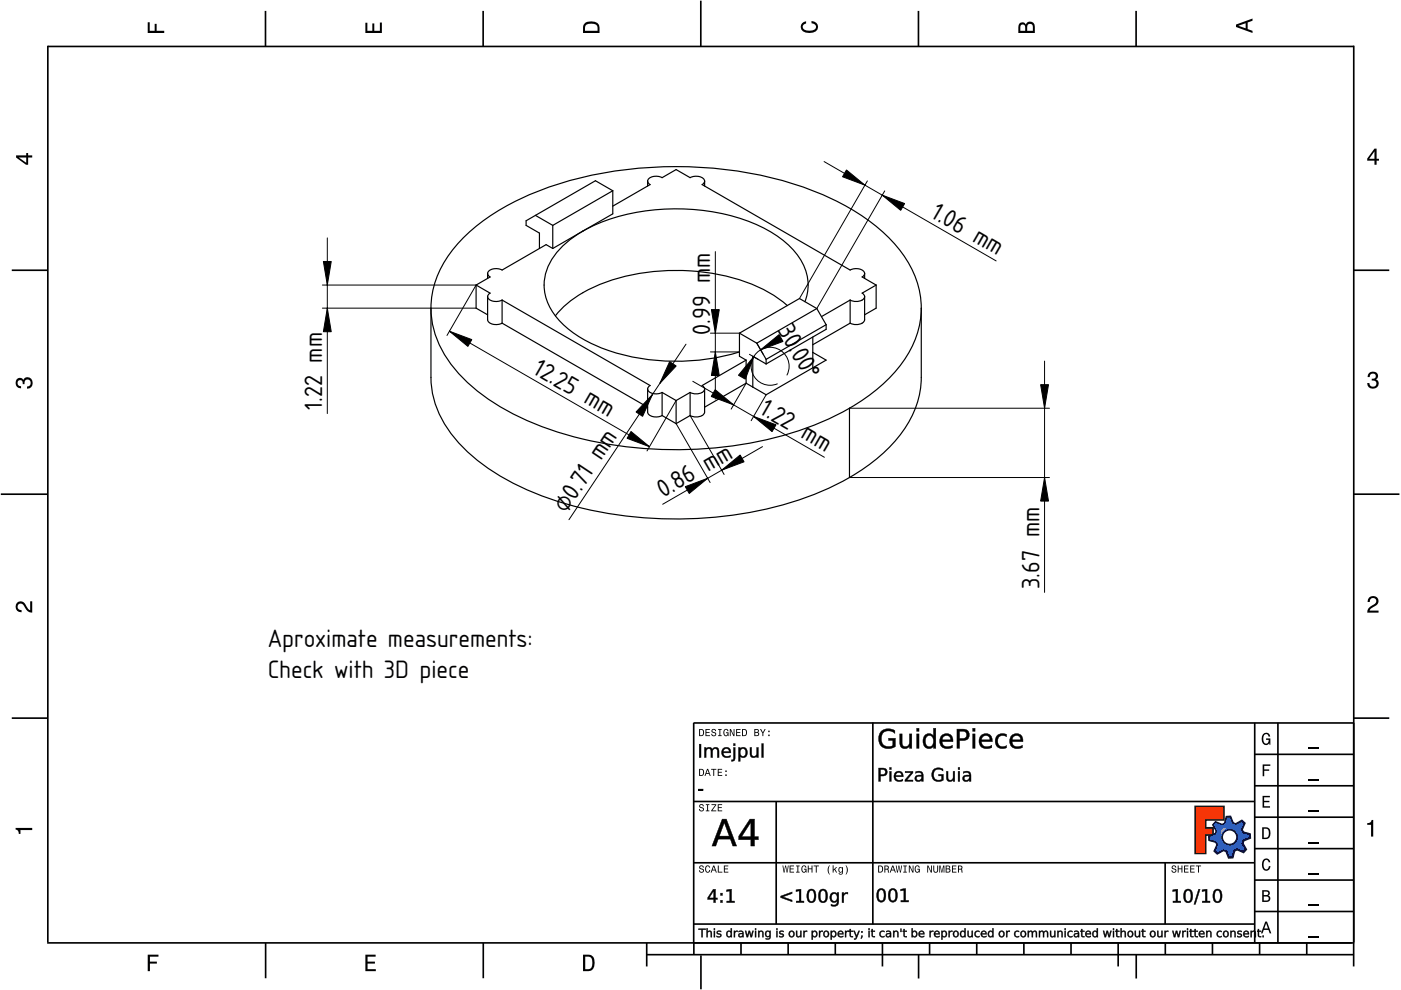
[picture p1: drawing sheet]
<svg xmlns="http://www.w3.org/2000/svg" width="297mm" height="210mm" viewBox="0 0 297 210" stroke-linecap="round" stroke-linejoin="round" font-family="sans-serif">
<defs><g id="words">
<g font-size="5">
<text x="197.1" y="46" transform="rotate(30 197.1 46)">1.06 mm</text>
<text x="150.6" y="71" transform="rotate(-90 150.6 71)">0.99 mm</text>
<text x="164.8" y="70" transform="rotate(60 164.8 70)">30.0 °</text>
<text x="112.7" y="79" transform="rotate(30 112.7 79)">12.25 mm</text>
<text x="68.3" y="86.9" transform="rotate(-90 68.3 86.9)">1.22 mm</text>
<text x="160.8" y="87.7" transform="rotate(30 160.8 87.7)">1.22 mm</text>
<text x="140.6" y="105.6" transform="rotate(-30 140.6 105.6)">0.86 mm</text>
<text x="120" y="109" transform="rotate(-56 120 109)">⌀0.71 mm</text>
<text x="220.4" y="124.9" transform="rotate(-90 220.4 124.9)">3.67 mm</text>
<text x="56.8" y="137.1">Aproximate measurements:</text>
<text x="56.8" y="143.8">Check with 3D piece</text>
</g>
</g></defs>
<g fill="none" stroke="#000" stroke-width=".35">
<path d="M10.1 9.7v190.1M10.1 9.9h277M56.3 2.3v7.5M102.4 2.3v7.5M148.6 .1v9.8M194.7 2.3v7.5M240.9 2.3v7.5M287 9.7v195.2M2.5 57.3h7.5M287.1 57.3h7.4M.2 104.8h10M287 104.8h9.7"/>
<path d="M2.5 152.3h7.5M147 153.3h140.1M147.1 153.3v49.1M185.1 153.2v42.8M266 159.9h21M266 153.3v46.7M270.9 153.3v46.7M287.1 152.3h7.4M147 169.9h119M164.6 169.9v26M266 179.9h21M266 173.3h21"/>
<path d="M266 166.6h21M10 199.9h277.1M56.3 199.9v7.5M102.5 199.9v7.5M137.1 199.9v5M147 195.9h119M147 182.9h119M157.1 199.9v2.5M167.1 199.9v2.5M177.1 199.9v2.5M187.1 199.9v5M197.1 199.9v2.5"/>
<path d="M207.1 199.9v2.5M217.1 199.9v2.5M227.1 199.9v2.5M237.1 199.9v5M247 182.9v13M247.1 199.9v2.5M257.1 199.9v2.5M266 193.3h21M266 186.6h21M267.1 199.9v2.5M277.1 199.9v2.5M137.1 202.4h150"/>
<path d="M148.6 202.6v7.2M194.8 202.4v5.1M240.9 202.4v5.1"/>
</g>
<g fill="#000">
<path d="M31.3 4.7h.4v1.8h1.1v-1.4h.4v1.4h1.6v.5h-3.5z" fill-rule="evenodd"/>
<path d="M77.5 4.8h.4v1.7h1v-1.5h.5v1.5h1.1v-1.7h.5v2.2h-3.5z" fill-rule="evenodd"/>
<path d="M124.1 4.9a2.19 2.19 0 0 0-.5 2.1h3.5v-1.2a1.42 1.42 0 0 0-1.7-1.3zM124.3 5.2a2.14 2.14 0 0 1 2.3 .3l.1 1h-2.7l.1-1z" fill-rule="evenodd"/>
<path d="M170.1 4.9l.8-.4v.5a.7 .7 0 0 0-.7 .5 .7 .7 0 0 0 .3 .8 1.69 1.69 0 0 0 2.5-.6 .9 .9 0 0 0-.9-.8v-.5a1.24 1.24 0 0 1 1.3 1.1 1.24 1.24 0 0 1-1 1.4 2.22 2.22 0 0 1-2.5-.7l-.1-.5z" fill-rule="evenodd"/>
<path d="M216.1 5l-.2 .8v1.2h3.5v-1.3a.98 .98 0 0 0-.7-1.1 .98 .98 0 0 0-1.2 .6 .84 .84 0 0 0-1.4-.2zM216.4 5.3a.54 .54 0 0 1 .7-.1 .54 .54 0 0 1 .3 .6v.7h-1.1zM217.9 5.2a.62 .62 0 0 1 .7-.1 .62 .62 0 0 1 .4 .6v.8h-1.2z" fill-rule="evenodd"/>
<path d="M262.1 5.2v.5l3.5 1.3v-.5l-1.1-.3v-1.4l1.1-.4v-.5zM262.6 5.5l1.5-.6v1.1z" fill-rule="evenodd"/>
<path d="M3.4 32.9v.5l2.1 1.5h.5v-1.5h.8v-.5h-.8v-.5h-.4v.5zM4 33.4h1.6v1.1z" fill-rule="evenodd"/>
<path d="M291.4 31.5l-1.5 2.1v.5h1.5v.8h.5v-.8h.5v-.4h-.5v-2.2zM291.4 32.1v1.6h-1.1z" fill-rule="evenodd"/>
<path d="M3.6 80.4a.86 .86 0 0 1 1.4 .1 1.06 1.06 0 0 1 1.2-.5 1.06 1.06 0 0 1 .7 1.2 1.1 1.1 0 0 1-1.2 1.2v-.4a.71 .71 0 0 0 .8-1 .71 .71 0 0 0-1.3-.1v.6h-.4a.61 .61 0 0 0-.3-.8 .61 .61 0 0 0-.8 .2 .61 .61 0 0 0 .2 .8l.6 .2v.4a1.15 1.15 0 0 1-1.2-.6 1.15 1.15 0 0 1 .3-1.3z" fill-rule="evenodd"/>
<path d="M290.3 79.1a1.08 1.08 0 0 1 1.3-.2 1.08 1.08 0 0 1 .5 1.3l-.4 .2a1.06 1.06 0 0 1 .6 1.3 1.06 1.06 0 0 1-1.2 .7 1.1 1.1 0 0 1-1.2-1.2h.4a.71 .71 0 0 0 1 .8 .71 .71 0 0 0 .1-1.3h-.6v-.4a.61 .61 0 0 0 .8-.3 .61 .61 0 0 0-.2-.8 .61 .61 0 0 0-.8 .2l-.2 .5h-.4z" fill-rule="evenodd"/>
<path d="M3.6 127.8a1.22 1.22 0 0 1 2 .7l.4 .6 .4 .3v-1.9h.4v2.4a1.8 1.8 0 0 1-1.7-1.4 .71 .71 0 0 0-.9-.5 .71 .71 0 0 0-.5 .8 .71 .71 0 0 0 .9 .6v.4a1.18 1.18 0 0 1-1.2-.6 1.18 1.18 0 0 1 .2-1.4z" fill-rule="evenodd"/>
<path d="M290.3 126.7a1.18 1.18 0 0 1 1.9 .3 1.18 1.18 0 0 1-1 1.7l-.5 .3-.3 .5h1.9v.4h-2.4a1.8 1.8 0 0 1 1.4-1.7 .71 .71 0 0 0 .5-.9 .71 .71 0 0 0-.9-.5 .71 .71 0 0 0-.5 .8h-.4z" fill-rule="evenodd"/>
<path d="M148.2 154.6v1.5h.5a.77 .77 0 0 0 .6-.8 .77 .77 0 0 0-.6-.7zM148.4 154.8a.58 .58 0 0 1 .7 .5 .58 .58 0 0 1-.7 .6zM149.6 154.6v1.5h.9v-.2h-.7v-.5h.6v-.2h-.6v-.4h.7v-.2zM151 154.7a.53 .53 0 0 0 0 .6 .53 .53 0 0 0 .6 .2 .32 .32 0 0 1-.3 .5 .32 .32 0 0 1-.3-.4h-.2a.5 .5 0 0 0 .7 .5 .5 .5 0 0 0 .1-.8l-.4-.1a.28 .28 0 0 1-.1-.4 .28 .28 0 0 1 .4-.1 .28 .28 0 0 1 .1 .3h.2a.51 .51 0 0 0-.3-.4 .51 .51 0 0 0-.5 .1zM152.3 154.6v.2h.2v1.1h-.2v.2h.7v-.2h-.3v-1.1h.3v-.2zM153.5 154.7a.81 .81 0 0 0 .5 1.4l.3-.2 .2 .2v-.8h-.6v.1h.4l-.2 .5a.6 .6 0 0 1-.5-.6 .6 .6 0 0 1 .4-.6l.2 .3h.2l-.1-.3a.53 .53 0 0 0-.8 0zM154.7 154.6v1.5h.2v-1.3l.6 1.3h.2v-1.5h-.2v1.2l-.5-1.2zM156.1 154.6v1.5h.9v-.2h-.7v-.5h.6v-.2h-.6v-.4h.7v-.2zM157.3 154.6v1.5h.5a.77 .77 0 0 0 .6-.8 .77 .77 0 0 0-.6-.7zM157.5 154.8a.58 .58 0 0 1 .7 .5 .58 .58 0 0 1-.7 .6zM159.9 154.6v1.5h.6a.42 .42 0 0 0 .5-.3 .42 .42 0 0 0-.3-.5l.2-.2-.1-.4zM160.1 154.8h.3a.23 .23 0 0 1 .3 .2 .23 .23 0 0 1-.3 .2h-.3zM160.1 155.4h.4a.26 .26 0 0 1 .3 .2 .26 .26 0 0 1-.3 .3h-.4zM161.1 154.6l.5 .9v.6h.2v-.6l.5-.9h-.2l-.4 .7-.3-.7zM162.9 155.8v.3h.3v-.3zM162.9 154.9v.3h.3v-.3z" fill-rule="evenodd"/>
<path d="M267.8 155.7a.85 .85 0 0 1 .9-.3 .85 .85 0 0 1 .6 .8h-.3l-.1-.3a.49 .49 0 0 0-.4-.3 .49 .49 0 0 0-.5 .3 1.2 1.2 0 0 0 .4 1.8 .66 .66 0 0 0 .6-.8h-.6v-.3h.9v1.3h-.1l-.1-.3-.3 .3a.85 .85 0 0 1-1.2-.7v-1.1z" fill-rule="evenodd"/>
<path d="M3.3 175.5h3.5v.5h-2.5v.8h-.3a.77 .77 0 0 0-.7-.9z" fill-rule="evenodd"/>
<path d="M148.4 170.6a.53 .53 0 0 0 0 .6 .53 .53 0 0 0 .6 .2 .32 .32 0 0 1-.3 .5 .32 .32 0 0 1-.3-.4h-.2a.5 .5 0 0 0 .7 .6 .5 .5 0 0 0 .1-.9l-.4-.1a.28 .28 0 0 1-.1-.4 .28 .28 0 0 1 .4-.1 .28 .28 0 0 1 .1 .4h.2a.51 .51 0 0 0-.3-.5 .51 .51 0 0 0-.5 .1zM149.7 170.5v.2h.2v1.1h-.2v.2h.7v-.2h-.3v-1.1h.3v-.2zM150.8 170.5v.2h.8l-.8 1.3h1.1v-.2h-.9l.9-1.3zM152.2 170.5v1.5h.9v-.2h-.7v-.5h.6v-.2h-.6v-.4h.7v-.2z" fill-rule="evenodd"/>
<path d="M148.2 163v1.5h.5a.77 .77 0 0 0 .6-.7 .77 .77 0 0 0-.6-.8zM148.4 163.2a.57 .57 0 0 1 .7 .6 .57 .57 0 0 1-.7 .5zM149.9 163l-.5 1.5h.2l.1-.4h.6l.2 .4h.2l-.6-1.5zM150 163.2l.3 .7h-.5zM150.8 163v.2h.4v1.3h.2v-1.3h.5v-.2zM152.2 163v1.5h.9v-.2h-.7v-.5h.6v-.2h-.6v-.4h.7v-.2zM153.8 164.2v.3h.3v-.3zM153.8 163.4v.3h.3v-.3z" fill-rule="evenodd"/>
<path d="M253.4 171h6.1v2.8h-3.9v1.7h1.6v1.5h-1.6v4h-2.2z" fill-rule="evenodd"/>
<path d="M257.7 174.3l-.5 .6 .7 1.3-.2 .6-1.4 .5v.9l1.5 .4 .3 .5-.7 1.4 .7 .5 1.3-.7 .6 .2 .5 1.4 .9-.1 .3-1.4 .6-.3 1.4 .6 .5-.6-.7-1.3 .2-.6 1.4-.5-.1-.9-1.4-.4-.3-.5 .6-1.4-.6-.6-1.3 .8-.6-.2-.5-1.4h-.9l-.4 1.5-.5 .2zM259.1 177.5a1.6 1.6 0 0 1 3.2 0 1.6 1.6 0 0 1-3.2 0z" fill-rule="evenodd"/>
<path d="M267.7 168.7h1.5v.3h-1.2v.8h1.1v.3h-1.1v.8h1.3v.3h-1.6z" fill-rule="evenodd"/>
<path d="M267.7 162.1h1.6v.3h-1.3v.7h1.1v.3h-1.1v1.2h-.3z" fill-rule="evenodd"/>
<path d="M267.6 175.4v2.5h.8a1.37 1.37 0 0 0 .7-2.2 1.56 1.56 0 0 0-1.5-.3zM267.9 175.7a.98 .98 0 0 1 1.2 .7 .98 .98 0 0 1-.7 1.2h-.5z" fill-rule="evenodd"/>
<path d="M289.9 174.5a.77 .77 0 0 0 .9-.6h.4v3.5h-.5v-2.5h-.8z" fill-rule="evenodd"/>
<path d="M148.4 183.6a.53 .53 0 0 0 0 .6 .53 .53 0 0 0 .6 .2 .32 .32 0 0 1-.3 .5 .32 .32 0 0 1-.3-.4h-.2a.5 .5 0 0 0 .7 .6 .5 .5 0 0 0 .1-.9l-.4-.1a.28 .28 0 0 1-.1-.4 .28 .28 0 0 1 .4-.1 .28 .28 0 0 1 .1 .4h.2a.51 .51 0 0 0-.3-.5 .51 .51 0 0 0-.5 .1zM149.6 183.7l-.1 .2a.67 .67 0 0 0 .1 .9 .67 .67 0 0 0 .8 .1l.2-.4h-.2l-.2 .3a.6 .6 0 0 1-.5-.5 .6 .6 0 0 1 .4-.6l.3 .3h.2l-.2-.4a.5 .5 0 0 0-.8 .1zM151.2 183.5l-.5 1.5h.2l.1-.4h.6l.2 .4h.2l-.6-1.5zM151.3 183.7l.3 .7h-.5zM152.2 183.5v1.5h1v-.2h-.8v-1.3zM153.5 183.5v1.5h.9v-.2h-.7v-.5h.6v-.2h-.6v-.4h.7v-.2z" fill-rule="evenodd"/>
<path d="M165.9 183.5l.3 1.5h.1l.3-1.3 .2 1.3h.2l.2-1.5h-.1l-.2 1.3-.2-1.3h-.2l-.2 1.3-.2-1.3zM167.4 183.5v1.5h1v-.2h-.8v-.5h.7v-.2h-.7v-.4h.7v-.2zM168.8 183.5v.2h.3v1.1h-.3v.2h.7v-.2h-.2v-1.1h.2v-.2zM170.1 183.7a.82 .82 0 0 0 .5 1.3l.3-.2 .1 .2v-.8h-.5v.2h.3l-.2 .4a.6 .6 0 0 1-.5-.5 .6 .6 0 0 1 .5-.6l.2 .3h.2l-.2-.4a.53 .53 0 0 0-.7 .1zM171.3 183.5v1.5h.2v-.7h.6v.7h.2v-1.5h-.2v.6h-.6v-.6zM172.5 183.5v.2h.5v1.3h.2v-1.3h.4v-.2zM175.8 183.5a1.35 1.35 0 0 0 .2 1.9 1.84 1.84 0 0 1 0-1.9zM176.5 183.5v1.5h.2v-.4l.2-.2 .4 .6h.2l-.4-.7 .4-.5h-.2l-.6 .6v-.9zM177.9 184a.59 .59 0 0 0-.2 .7 .59 .59 0 0 0 .7 .3l.1-.2a.31 .31 0 0 1-.1 .5 .31 .31 0 0 1-.4-.2h-.2a.47 .47 0 0 0 .5 .4 .47 .47 0 0 0 .4-.5v-1.2h-.2v.2l-.3-.2zM178 184.1l.1-.1a.42 .42 0 0 1 .4 .4 .42 .42 0 0 1-.4 .5l-.1-.3zM179.3 183.5a1.85 1.85 0 0 1 0 1.9 1.22 1.22 0 0 0 0-1.9z" fill-rule="evenodd"/>
<path d="M186.2 183.5v1.5h.5a.77 .77 0 0 0 .6-.7 .77 .77 0 0 0-.6-.8zM186.4 183.7a.58 .58 0 0 1 .6 .6 .58 .58 0 0 1-.6 .5zM187.5 183.5v1.5h.2v-.6a.45 .45 0 0 1 .5 .1 .45 .45 0 0 1 .1 .5h.2l-.2-.7a.42 .42 0 0 0 .1-.5 .42 .42 0 0 0-.4-.3zM187.7 183.7h.2a.26 .26 0 0 1 .4 .3 .26 .26 0 0 1-.4 .2h-.2zM189.2 183.5l-.6 1.5h.2l.2-.4h.6l.1 .4h.2l-.5-1.5zM189.3 183.7l.2 .7h-.4zM189.9 183.5l.3 1.5h.2l.2-1.3 .2 1.3h.2l.3-1.5h-.2l-.2 1.3-.2-1.3h-.2l-.2 1.3-.2-1.3zM191.5 183.5v.2h.3v1.1h-.3v.2h.8v-.2h-.3v-1.1h.3v-.2zM192.7 183.5v1.5h.2v-1.2l.5 1.2h.3v-1.5h-.2v1.2l-.6-1.2zM194.1 183.7a.81 .81 0 0 0 .5 1.3l.3-.2 .1 .2v-.8h-.5v.2h.3l-.2 .4a.6 .6 0 0 1-.5-.5 .6 .6 0 0 1 .5-.6l.2 .3h.2l-.2-.4a.53 .53 0 0 0-.7 .1zM196.6 183.5v1.5h.2v-1.2l.6 1.2h.2v-1.5h-.2v1.2l-.6-1.2zM197.9 183.5v.9a.52 .52 0 0 0 .5 .6 .52 .52 0 0 0 .5-.6v-.9h-.2v.9a.33 .33 0 0 1-.3 .5 .33 .33 0 0 1-.3-.5v-.9zM199.2 183.5v1.5h.1v-1.4l.3 1.4h.2l.3-1.4v1.4h.1v-1.5h-.2l-.3 1.3-.3-1.3zM200.5 183.5v1.5h.6a.42 .42 0 0 0 .4-.3 .42 .42 0 0 0-.2-.5l.2-.2-.1-.4zM200.7 183.7h.3a.23 .23 0 0 1 .3 .2 .23 .23 0 0 1-.3 .2h-.3zM200.7 184.3h.3a.26 .26 0 0 1 .3 .3 .26 .26 0 0 1-.3 .2h-.3zM201.8 183.5v1.5h1v-.2h-.8v-.5h.7v-.2h-.7v-.4h.8v-.2zM203.1 183.5v1.5h.2v-.6a.45 .45 0 0 1 .5 .1 .45 .45 0 0 1 .1 .5h.2l-.2-.7a.42 .42 0 0 0 .1-.5 .42 .42 0 0 0-.4-.3zM203.3 183.7h.3a.26 .26 0 0 1 .3 .3 .26 .26 0 0 1-.4 .2h-.2z" fill-rule="evenodd"/>
<path d="M248.5 183.6a.53 .53 0 0 0 0 .6 .53 .53 0 0 0 .6 .2 .32 .32 0 0 1-.2 .5 .32 .32 0 0 1-.3-.4h-.2a.5 .5 0 0 0 .6 .6 .5 .5 0 0 0 .2-.9l-.4-.1a.28 .28 0 0 1-.1-.4 .28 .28 0 0 1 .3-.1 .28 .28 0 0 1 .2 .4h.2a.51 .51 0 0 0-.3-.5 .51 .51 0 0 0-.6 .1zM249.7 183.5v1.5h.2v-.7h.6v.7h.2v-1.5h-.2v.6h-.6v-.6zM251 183.5v1.5h1v-.2h-.8v-.5h.7v-.2h-.7v-.4h.8v-.2zM252.3 183.5v1.5h1v-.2h-.8v-.5h.7v-.2h-.7v-.4h.8v-.2zM253.5 183.5v.2h.5v1.3h.2v-1.3h.5v-.2z" fill-rule="evenodd"/>
<path d="M268.3 195.4l-1 2.5h.4l.2-.7h1l.3 .7h.3l-.9-2.5zM268.4 195.8l.4 1.1h-.7z" fill-rule="evenodd"/>
<path d="M267.6 188.7v2.5h1a.7 .7 0 0 0 .7-.5 .7 .7 0 0 0-.4-.8 .61 .61 0 0 0 .3-.8 .61 .61 0 0 0-.7-.4zM267.9 189h.6a.38 .38 0 0 1 .4 .4 .38 .38 0 0 1-.5 .4h-.5zM267.9 190.1h.6a.44 .44 0 0 1 .5 .4 .44 .44 0 0 1-.5 .4h-.6z" fill-rule="evenodd"/>
<path d="M267.8 182.3a.85 .85 0 0 1 .9-.3 .85 .85 0 0 1 .6 .8h-.3l-.1-.2a.47 .47 0 0 0-.4-.3 .47 .47 0 0 0-.4 .3 1.21 1.21 0 0 0 .4 1.7 .64 .64 0 0 0 .5-.7h.4a.89 .89 0 0 1-.8 1 .89 .89 0 0 1-1-.7v-1.1z" fill-rule="evenodd"/>
<path d="M31.3 202.4h2.3v.4h-1.8v1.1h1.5v.4h-1.5v1.6h-.5z" fill-rule="evenodd"/>
<path d="M77.5 202.4h2.1v.4h-1.7v1.1h1.6v.4h-1.6v1.2h1.8v.4h-2.2z" fill-rule="evenodd"/>
<path d="M123.6 202.4v3.5h1.2a1.42 1.42 0 0 0 1.3-1.7 1.38 1.38 0 0 0-1.3-1.8zM124.1 202.8l1 .1a1.89 1.89 0 0 1 0 2.5l-1 .1z" fill-rule="evenodd"/>
</g>
<path d="M277.3 158.6h2.2M277.3 178.6h2.2M277.3 172h2.2M277.3 165.3h2.2M277.3 198.6h2.2M277.3 192h2.2M277.3 185.3h2.2" fill="none" stroke="#000" stroke-width=".25"/>
<g fill="#000">
<path d="M148.1 167.3h1v.3h-1z"/>
<path d="M148.2 157.8h.4v2.8h-.4zM149.4 158.5h.3v.3a.72 .72 0 0 1 .7-.4 .72 .72 0 0 1 .6 .5 .75 .75 0 0 1 .9-.4 .75 .75 0 0 1 .5 .8v1.3h-.3v-1.3a.52 .52 0 0 0-.6-.6 .52 .52 0 0 0-.4 .7v1.2h-.4v-1.3a.52 .52 0 0 0-.5-.6 .52 .52 0 0 0-.5 .7v1.2h-.3zM153.3 158.7a.98 .98 0 0 1 1.2-.2 .98 .98 0 0 1 .4 1.1h-1.5a.9 .9 0 0 0 1.5 .6v.3a1.19 1.19 0 0 1-1.6-.2 1.19 1.19 0 0 1 0-1.6zM153.6 158.9l-.2 .5h1.2a.6 .6 0 0 0-.4-.6 .6 .6 0 0 0-.6 .1zM155.5 158.5h.4l-.1 2.4-.2 .4-.5 .1v-.3h.2l.2-.2zM155.5 157.7h.4v.4h-.4zM156.6 158.5h.3v.3a.87 .87 0 0 1 1.1-.3 .87 .87 0 0 1 .5 1 .87 .87 0 0 1-.5 1.1 .87 .87 0 0 1-1.1-.3v1.1h-.3zM157.2 158.8a.8 .8 0 0 0-.3 1 .8 .8 0 0 0 .9 .5 .8 .8 0 0 0 .3-1 .8 .8 0 0 0-.9-.5zM159 158.5h.4v1.3a.55 .55 0 0 0 .5 .6 .55 .55 0 0 0 .5-.7v-1.2h.4v2.1h-.4v-.3a.77 .77 0 0 1-.9 .3 .77 .77 0 0 1-.5-.8zM161.5 157.7h.3v2.9h-.3z"/>
<path d="M148.2 157.7h.5v2.9h-.5zM148.2 157.8v2.8h.4v-2.8zM149.3 158.4h.5l-.1 .4a.69 .69 0 0 1 .7-.4 .69 .69 0 0 1 .6 .5 .77 .77 0 0 1 1-.5 .77 .77 0 0 1 .5 .9v1.3h-.4v-1.3a.48 .48 0 0 0-.6-.5 .48 .48 0 0 0-.4 .6v1.2h-.4v-1.3a.48 .48 0 0 0-.5-.5 .48 .48 0 0 0-.4 .6v1.2h-.5zM149.4 158.5v2.1h.3v-1.2a.56 .56 0 0 1 .5-.7 .56 .56 0 0 1 .6 .6l-.1 1.3h.4l-.1-1.2a.56 .56 0 0 1 .5-.7 .56 .56 0 0 1 .6 .6v1.3h.3v-1.3a.72 .72 0 0 0-.5-.8 .72 .72 0 0 0-.9 .5 .7 .7 0 0 0-.7-.5 .7 .7 0 0 0-.6 .5v-.5zM153.2 158.7a1 1 0 0 1 1.3-.2 1 1 0 0 1 .4 1.2l-1.5-.1a.88 .88 0 0 0 .6 .7 .88 .88 0 0 0 .9-.2v.4a1.23 1.23 0 0 1-1.6-.1 1.23 1.23 0 0 1-.1-1.7zM153.3 158.8a1.15 1.15 0 0 0 0 1.5 1.15 1.15 0 0 0 1.5 .2l.1-.3a.91 .91 0 0 1-1 .2 .91 .91 0 0 1-.6-.8h1.6a.93 .93 0 0 0-.5-1 .93 .93 0 0 0-1.1 .2zM153.6 158.9l-.2 .5h1.2a.6 .6 0 0 0-.4-.6 .6 .6 0 0 0-.6 .1zM153.5 158.9a.62 .62 0 0 1 .8-.2 .62 .62 0 0 1 .3 .7h-1.3zM155.5 158.4h.4v2.2a.65 .65 0 0 1-.2 .7 .65 .65 0 0 1-.7 .1v-.3l.3-.1 .2-.1zM155.5 158.5v2.4l-.1 .2h-.3v.3l.5-.1 .2-.4 .1-2.4zM155.5 157.6h.4v.5h-.4zM155.5 157.7v.4h.4v-.4zM156.5 158.4h.5l-.1 .4a.8 .8 0 0 1 .8-.4 .8 .8 0 0 1 .7 .5 1.08 1.08 0 0 1 0 1.3 1.08 1.08 0 0 1-1.2 .4l-.3-.3 .1 1.2h-.5zM156.6 158.5v2.9h.3v-1.3a.82 .82 0 0 0 1 .5 .82 .82 0 0 0 .5-1.1 .82 .82 0 0 0-.5-1 .82 .82 0 0 0-1 .5v-.5zM157.2 158.9a.76 .76 0 0 0-.3 .9 .76 .76 0 0 0 .9 .4 .76 .76 0 0 0 .3-.9 .76 .76 0 0 0-.9-.4zM157.2 158.8a.84 .84 0 0 1 1 .5 .84 .84 0 0 1-.5 1.1 .88 .88 0 0 1-.9-.6 .88 .88 0 0 1 .4-1zM159 158.4h.4v1.4a.5 .5 0 0 0 .5 .5 .5 .5 0 0 0 .5-.6v-1.3h.4v2.2h-.4v-.3a.79 .79 0 0 1-.9 .4 .79 .79 0 0 1-.5-.9zM159 158.5l.1 1.3a.74 .74 0 0 0 .5 .8 .74 .74 0 0 0 .9-.5l-.1 .5h.4v-2.1h-.4l.1 1.2a.59 .59 0 0 1-.6 .7 .59 .59 0 0 1-.6-.6l.1-1.3zM161.5 157.6h.4v3h-.4zM161.5 157.7v2.9h.3v-2.9z"/>
<path d="M186.8 155a2.49 2.49 0 0 1 3-.1v.7a1.72 1.72 0 0 0-2.8 .3 1.57 1.57 0 0 0 1.5 2.3l.8-.1v-1.1h-1v-.5h1.6v1.8a2.37 2.37 0 0 1-3.5-.8l-.2-.9a2.2 2.2 0 0 1 .6-1.6zM186.9 155.1a2.11 2.11 0 0 0-.3 2.7 2.11 2.11 0 0 0 2.5 .8l.7-.3v-1.8h-1.4v.5l.9-.1v1.2a1.68 1.68 0 0 1-2-.2 1.68 1.68 0 0 1-.4-2 1.71 1.71 0 0 1 2.8-.4v-.6a2.47 2.47 0 0 0-2.8 .2zM190.7 155.6h.6v1.8a.74 .74 0 0 0 .8 .9 .74 .74 0 0 0 .7-1v-1.7h.6v3.1h-.6v-.5a1.13 1.13 0 0 1-1.3 .5 1.13 1.13 0 0 1-.8-1.2zM190.8 155.6v1.9a1.08 1.08 0 0 0 .8 1.1 1.08 1.08 0 0 0 1.3-.6l-.1 .7h.5v-3.1h-.5l.1 1.7a.83 .83 0 0 1-.8 1.1 .83 .83 0 0 1-.9-1l.1-1.8zM194.3 155.6h.6v3.1h-.6zM194.4 155.6v3.1h.5v-3.1zM194.3 154.4h.6v.7h-.6zM194.4 154.4v.7h.5v-.7zM196.2 155.7a1.1 1.1 0 0 1 1.7 .4v-1.7h.6v4.3h-.6v-.5a1.17 1.17 0 0 1-1.2 .6 1.17 1.17 0 0 1-1-1v-1.3zM196.2 155.8a1.77 1.77 0 0 0 .5 2.9 1.07 1.07 0 0 0 1.3-.7l-.1 .7h.5v-4.3h-.5l.1 1.8a1.1 1.1 0 0 0-1.8-.4zM196.6 156.1a1.27 1.27 0 0 0 .5 2.2 1.2 1.2 0 0 0 .8-1.2 1.2 1.2 0 0 0-.8-1.1zM196.6 156.1a.94 .94 0 0 1 1 0 .94 .94 0 0 1 .4 1 .94 .94 0 0 1-.9 1.3 .94 .94 0 0 1-.9-1.3l.1-.6zM199.6 155.9a1.43 1.43 0 0 1 1.8-.3 1.43 1.43 0 0 1 .6 1.7l-2.2-.1a1.21 1.21 0 0 0 1.9 .9l.3-.1v.5a1.77 1.77 0 0 1-2.4-.2 1.77 1.77 0 0 1 0-2.4zM199.7 156a1.65 1.65 0 0 0-.1 2.2 1.65 1.65 0 0 0 2.1 .3h.2l.1-.4a1.64 1.64 0 0 1-2.1-.2l-.2-.7 2.3 .1a1.37 1.37 0 0 0-.7-1.6 1.37 1.37 0 0 0-1.6 .3zM200.1 156.2l-.3 .7h1.7a.83 .83 0 0 0-.5-.9 .83 .83 0 0 0-.9 .2zM200 156.2a.89 .89 0 0 1 1.1-.2 .89 .89 0 0 1 .4 .9h-1.8zM203.4 155v1.6l.7-.1a.72 .72 0 0 0 .8-.7 .72 .72 0 0 0-.8-.7zM203.4 155h.7a.81 .81 0 0 1 .9 .8 .81 .81 0 0 1-.9 .8h-.7zM202.8 154.5h1.3a1.27 1.27 0 0 1 1.5 1.3 1.27 1.27 0 0 1-1.5 1.3l-.7-.1 .1 1.7h-.7zM202.9 154.6v4.1h.5v-1.7a1.62 1.62 0 0 0 2-.8 1.16 1.16 0 0 0-1.3-1.6zM206.2 155.6h.6v3.1h-.6zM206.2 155.6v3.1h.5v-3.1zM206.2 154.4h.6v.7h-.6zM206.2 154.4v.7h.5v-.7zM207.9 155.9a1.43 1.43 0 0 1 1.8-.3 1.43 1.43 0 0 1 .7 1.7l-2.3-.1a1.21 1.21 0 0 0 2 .9l.2-.1v.5a1.77 1.77 0 0 1-2.3-.2 1.77 1.77 0 0 1-.1-2.4zM208 156a1.65 1.65 0 0 0-.1 2.2 1.65 1.65 0 0 0 2.2 .3h.2v-.4a1.64 1.64 0 0 1-2.1-.2l-.2-.7 2.3 .1a1.37 1.37 0 0 0-.6-1.6 1.37 1.37 0 0 0-1.7 .3zM208.4 156.2l-.3 .7h1.7a.83 .83 0 0 0-.4-.9 .83 .83 0 0 0-1 .2zM208.4 156.2a.89 .89 0 0 1 1-.2 .89 .89 0 0 1 .5 .9h-1.8zM211.4 155.9a1.82 1.82 0 0 1 2.1-.2v.6a1.14 1.14 0 0 0-1.6 0 1.14 1.14 0 0 0 0 1.6 1.14 1.14 0 0 0 1.6 .1v.5a1.68 1.68 0 0 1-2.3-.3 1.68 1.68 0 0 1 .2-2.3zM211.4 156a1.6 1.6 0 0 0-.1 2.1 1.6 1.6 0 0 0 2.1 .4v-.4a1.22 1.22 0 0 1-1.6-.1 1.22 1.22 0 0 1 0-1.7 1.22 1.22 0 0 1 1.6-.1v-.4a1.83 1.83 0 0 0-2 .2zM214.4 155.9a1.43 1.43 0 0 1 1.8-.3 1.43 1.43 0 0 1 .7 1.7l-2.3-.1a1.21 1.21 0 0 0 2 .9l.2-.1v.5a1.77 1.77 0 0 1-2.3-.2 1.77 1.77 0 0 1-.1-2.4zM214.5 156a1.65 1.65 0 0 0-.1 2.2 1.65 1.65 0 0 0 2.2 .3h.2v-.4a1.64 1.64 0 0 1-2.1-.2l-.2-.7 2.3 .1a1.37 1.37 0 0 0-.6-1.6 1.37 1.37 0 0 0-1.7 .3zM214.9 156.2l-.3 .7h1.7a.83 .83 0 0 0-.4-.9 .83 .83 0 0 0-1 .2zM214.9 156.2a.89 .89 0 0 1 1-.2 .89 .89 0 0 1 .5 .9h-1.8z"/>
<path d="M186.8 155.1a2.52 2.52 0 0 1 2.9-.2v.6a1.68 1.68 0 0 0-2.2-.3 1.68 1.68 0 0 0-.5 2.1 1.62 1.62 0 0 0 2.3 .8v-1.1h-.9v-.5h1.4v1.8a2.2 2.2 0 0 1-3-.2 2.2 2.2 0 0 1 0-3zM190.8 155.6h.5v1.8a.79 .79 0 0 0 .8 .9 .79 .79 0 0 0 .7-1v-1.7h.5v3.1h-.5v-.5a1.11 1.11 0 0 1-1.3 .5 1.11 1.11 0 0 1-.7-1.2zM194.4 155.6h.5v3.1h-.5zM194.4 154.4h.5v.7h-.5zM196.2 155.8a1.15 1.15 0 0 1 1.7 .3v-1.7h.5v4.3h-.5v-.5a1.25 1.25 0 0 1-1.6 .4 1.25 1.25 0 0 1-.6-1.5l.1-.6zM196.6 156.1a1.32 1.32 0 0 0 .5 2.2 1.24 1.24 0 0 0 .8-1.2 1.24 1.24 0 0 0-.8-1.1zM199.6 156a1.41 1.41 0 0 1 1.7-.3 1.41 1.41 0 0 1 .7 1.6h-2.3a1.26 1.26 0 0 0 2.1 .8l.1-.1v.5a1.73 1.73 0 0 1-2.1-.1 1.73 1.73 0 0 1-.4-2.2zM200.1 156.2l-.3 .7h1.7a.87 .87 0 0 0-.5-.9 .87 .87 0 0 0-.9 .2zM203.4 155v1.6h.7a.76 .76 0 0 0 .8-.8 .76 .76 0 0 0-.8-.8zM202.9 154.6h1.2a1.23 1.23 0 0 1 1.4 1.2 1.23 1.23 0 0 1-1.4 1.2h-.7v1.7h-.5zM206.2 155.6h.5v3.1h-.5zM206.2 154.4h.5v.7h-.5zM208 156a1.41 1.41 0 0 1 1.7-.3 1.41 1.41 0 0 1 .7 1.6h-2.3a1.26 1.26 0 0 0 2 .8l.2-.1v.5a1.73 1.73 0 0 1-2.2-.1 1.73 1.73 0 0 1-.3-2.2zM208.4 156.2l-.3 .7h1.8a.87 .87 0 0 0-.5-.9 .87 .87 0 0 0-1 .2zM211.4 156a1.88 1.88 0 0 1 2-.3v.5a1.18 1.18 0 0 0-1.6 .1 1.18 1.18 0 0 0 0 1.6 1.18 1.18 0 0 0 1.6 .2v.4a1.64 1.64 0 0 1-2.1-.4 1.64 1.64 0 0 1 .1-2.1zM214.5 156a1.41 1.41 0 0 1 1.7-.3 1.41 1.41 0 0 1 .7 1.6h-2.3a1.26 1.26 0 0 0 2 .8l.2-.1v.5a1.73 1.73 0 0 1-2.2-.1 1.73 1.73 0 0 1-.3-2.2zM214.9 156.2l-.3 .7h1.8a.87 .87 0 0 0-.5-.9 .87 .87 0 0 0-1 .2z"/>
<path d="M148 167.3h1.1v.4h-1.1zM148.1 167.3v.3h1v-.3z"/>
<path d="M153.6 174.4l-1.1 2.9h2.1zM153.1 173.7h.9l2.2 5.7h-.8l-.5-1.5h-2.6l-.5 1.5h-.9zM159.2 174.3l-2 3.1h2zM159 173.7h1v3.7h.8v.6h-.8v1.4h-.8v-1.4h-2.6v-.7z"/>
<path d="M153.5 174.4l-1 2.9h2.1zM153.6 174.3l1.1 3h-2.3zM153.1 173.6h.9l2.2 5.8h-.9l-.4-1.5h-2.6l-.5 1.5h-.9zM153.1 173.7l-2.2 5.7h.9l.4-1.5h2.7l.5 1.5h.8l-2.2-5.7zM159.2 174.3l-1.9 3.1h1.9zM159.2 174.2v3.2h-2zM159 173.6h1v3.8l.8-.1v.8l-.8-.1v1.4h-.8v-1.4l-2.6 .1v-.8zM159 173.7l-2.4 3.6v.7h2.6v1.4h.8l-.1-1.4h.9v-.6h-.9l.1-3.7z"/>
<path d="M186.7 163.2v1h.5a.53 .53 0 0 0 .5-.5 .53 .53 0 0 0-.5-.5zM186.3 162.8a1.69 1.69 0 0 1 1.7 .4 .85 .85 0 0 1 0 1 .85 .85 0 0 1-.8 .3h-.5v1.2h-.4zM188.6 163.5h.4v2.2h-.4zM188.6 162.7h.4v.5h-.4zM189.8 163.8a.98 .98 0 0 1 1.2-.2 .98 .98 0 0 1 .5 1.1h-1.6a.9 .9 0 0 0 1.5 .5v.4a1.19 1.19 0 0 1-1.6-.2 1.19 1.19 0 0 1 0-1.6zM190.1 164l-.2 .4h1.2a.6 .6 0 0 0-.3-.6 .6 .6 0 0 0-.7 .2zM191.9 163.5h1.7v.4l-1.3 1.5h1.3v.3h-1.7v-.4l1.3-1.5h-1.3zM194.5 164.7a.48 .48 0 0 0 .2 .7 .48 .48 0 0 0 .6-.3l.1-.5zM194.1 163.6a1.02 1.02 0 0 1 1.6 .9v1.2h-.3v-.4a.75 .75 0 0 1-.9 .4 .75 .75 0 0 1-.5-.9 .75 .75 0 0 1 .9-.5h.5a.76 .76 0 0 0-1.3-.3zM197.9 163.2a1.74 1.74 0 0 1 2-.1v.4a1.16 1.16 0 0 0-1.5-.2 1.16 1.16 0 0 0-.3 1.6 1.16 1.16 0 0 0 1.5 .4v-.8h-.6v-.3h1v1.2a1.53 1.53 0 0 1-2.1-.1 1.53 1.53 0 0 1 0-2.1zM200.7 163.5h.3v1.3a.55 .55 0 0 0 .6 .6 .55 .55 0 0 0 .5-.7v-1.2h.3v2.2h-.3v-.4a.77 .77 0 0 1-1 .4 .77 .77 0 0 1-.4-.9zM203.1 163.5h.4v2.2h-.4zM203.1 162.7h.4v.5h-.4zM204.6 164.7a.48 .48 0 0 0 .2 .7 .48 .48 0 0 0 .6-.3l.1-.5zM204.2 163.6a1.02 1.02 0 0 1 1.7 .9v1.2h-.4v-.4a.75 .75 0 0 1-.9 .4 .75 .75 0 0 1-.5-.9 .75 .75 0 0 1 .9-.5h.5a.76 .76 0 0 0-1.3-.3z"/>
<path d="M186.7 163.2v1h.5a.49 .49 0 0 0 .5-.5 .49 .49 0 0 0-.5-.5zM186.6 163.1h.6a.58 .58 0 0 1 .6 .6 .58 .58 0 0 1-.6 .6h-.6zM186.2 162.8h.1a1.73 1.73 0 0 1 1.7 .4 .99 .99 0 0 1-.1 1.2 .99 .99 0 0 1-1.2 .1v1.2h-.5zM186.3 162.8v2.9h.4l-.1-1.2a.98 .98 0 0 0 1.1-.1 .98 .98 0 0 0 .3-1l-.3-.4zM188.6 163.5h.4v2.2h-.4zM188.6 163.5v2.2h.4v-2.2zM188.6 162.7h.4v.5h-.4zM188.6 162.7v.5h.4v-.5zM189.8 163.8a1 1 0 0 1 1.2-.3 1 1 0 0 1 .5 1.2h-1.6a.88 .88 0 0 0 .7 .7 .88 .88 0 0 0 .9-.2v.4a1.23 1.23 0 0 1-1.7-.2 1.23 1.23 0 0 1 0-1.6zM189.8 163.8a1.15 1.15 0 0 0 .1 1.6 1.15 1.15 0 0 0 1.5 .1v-.3a.91 .91 0 0 1-1 .3 .91 .91 0 0 1-.6-.9l1.6 .1a.93 .93 0 0 0-.4-1.1 .93 .93 0 0 0-1.2 .2zM190.1 164l-.2 .4h1.2a.6 .6 0 0 0-.3-.5 .6 .6 0 0 0-.7 .1zM190.1 163.9a.62 .62 0 0 1 .7-.1 .62 .62 0 0 1 .3 .7h-1.2zM191.9 163.5h1.7v.4l-1.3 1.5 1.3-.1v.4h-1.8v-.4l1.4-1.4h-1.3zM191.9 163.5v.3h1.4l-1.4 1.5v.4h1.7v-.3h-1.4l1.4-1.5v-.4zM194.5 164.7a.44 .44 0 0 0 .2 .7 .44 .44 0 0 0 .6-.3l.1-.5zM194.3 164.7l1.1-.1a.61 .61 0 0 1-.3 .8 .61 .61 0 0 1-.8-.4zM194.1 163.6a1.18 1.18 0 0 1 1.7 .6v1.5h-.4v-.4a.77 .77 0 0 1-1 .4 .77 .77 0 0 1-.4-.9 .77 .77 0 0 1 .9-.5h.5a.79 .79 0 0 0-1.3-.3zM194.1 163.6v.4a.7 .7 0 0 1 .8-.3 .7 .7 0 0 1 .5 .7h-.5a.71 .71 0 0 0-.9 .4 .71 .71 0 0 0 .5 .9 .71 .71 0 0 0 .9-.4v-.1v.5h.3v-1.2a.98 .98 0 0 0-.5-.9 .98 .98 0 0 0-1.1 .1zM197.9 163.1a1.72 1.72 0 0 1 2.1 0v.5a1.13 1.13 0 0 0-1.6-.3 1.13 1.13 0 0 0-.3 1.6 1.13 1.13 0 0 0 1.5 .4v-.8h-.6v-.4h1.1v1.3a1.56 1.56 0 0 1-2.2-.1 1.56 1.56 0 0 1 0-2.2zM198 163.2a1.48 1.48 0 0 0-.1 2.1 1.48 1.48 0 0 0 2.1 .1v-1.2h-1v.3h.7v.8a1.17 1.17 0 0 1-1.6-.4 1.17 1.17 0 0 1 .2-1.6 1.17 1.17 0 0 1 1.6 .2v-.4a1.7 1.7 0 0 0-1.9 .1zM200.6 163.5h.4v1.3a.5 .5 0 0 0 .6 .6 .5 .5 0 0 0 .4-.7v-1.2h.5v2.2h-.5l.1-.4a.79 .79 0 0 1-1 .4 .79 .79 0 0 1-.5-.9zM200.7 163.5v1.3a.74 .74 0 0 0 .5 .9 .74 .74 0 0 0 .9-.5v.5h.3v-2.2h-.3v1.2a.59 .59 0 0 1-.5 .8 .59 .59 0 0 1-.6-.7v-1.3zM203.1 163.5h.4v2.2h-.4zM203.1 163.5v2.2h.4v-2.2zM203.1 162.7h.4v.5h-.4zM203.1 162.7v.5h.4v-.5zM204.6 164.7a.44 .44 0 0 0 .2 .7 .44 .44 0 0 0 .6-.3l.1-.5zM204.5 164.7l1-.1a.61 .61 0 0 1-.3 .8 .61 .61 0 0 1-.8-.4zM204.2 163.6a1.18 1.18 0 0 1 1.7 .6v1.5h-.4v-.4a.77 .77 0 0 1-1 .4 .77 .77 0 0 1-.4-.9 .77 .77 0 0 1 .9-.5h.5a.79 .79 0 0 0-1.3-.3zM204.2 163.6v.4a.7 .7 0 0 1 .8-.3 .7 .7 0 0 1 .5 .7h-.5a.71 .71 0 0 0-.8 .4 .71 .71 0 0 0 .4 .9 .71 .71 0 0 0 .9-.4l.1-.1-.1 .5h.4l-.1-1.2a.98 .98 0 0 0-.5-.9 .98 .98 0 0 0-1 .1z"/>
<path d="M148.1 196.9h1.5v.2h-.6v1.6h-.3v-1.6h-.6zM149.8 196.8h.2v.8a.48 .48 0 0 1 .6-.2 .48 .48 0 0 1 .3 .5v.8h-.2v-.8a.34 .34 0 0 0-.4-.4 .34 .34 0 0 0-.3 .4v.8h-.2zM151.4 197.4h.2v1.3h-.2zM151.4 196.8h.2v.3h-.2zM152.1 197.4h.6h.2l-.1 .2a.33 .33 0 0 0-.4-.1 .33 .33 0 0 0-.2 .3 .54 .54 0 0 1 .6 .2 .54 .54 0 0 1 0 .6l-.7 .1-.2-.3a.39 .39 0 0 0 .5 .2 .39 .39 0 0 0 .3-.4 .54 .54 0 0 1-.6-.2 .54 .54 0 0 1 0-.6zM154.1 197.5l.4-.2 .4 .3v-.8h.3v1.9h-.3v-.2a.61 .61 0 0 1-.8 0 .61 .61 0 0 1-.1-.8zM154.3 197.7a.47 .47 0 0 0-.1 .6 .47 .47 0 0 0 .6 .1 .47 .47 0 0 0 .2-.6 .47 .47 0 0 0-.7-.1zM155.6 197.4h.2v.2l.6-.3v.3a.39 .39 0 0 0-.4 0 .39 .39 0 0 0-.2 .4v.7h-.2zM156.8 198.1v.1a.32 .32 0 0 0 .2 .4 .32 .32 0 0 0 .4-.3v-.3zM156.6 197.4a.64 .64 0 0 1 1.1 .5v.8h-.3v-.2a.47 .47 0 0 1-.6 .2 .47 .47 0 0 1-.2-.5 .47 .47 0 0 1 .5-.3h.3a.47 .47 0 0 0-.3-.4 .47 .47 0 0 0-.5 .1zM158 197.4h.2l.3 1 .2-1h.3l.3 1 .2-1h.3l-.4 1.3h-.3l-.2-1.1-.3 1.1h-.3zM160.1 197.4h.2v1.3h-.2zM160.1 196.8h.2v.3h-.2zM160.8 197.4h.2v.2a.48 .48 0 0 1 .6-.2 .48 .48 0 0 1 .3 .5v.8h-.3v-.8a.34 .34 0 0 0-.3-.4 .34 .34 0 0 0-.3 .4v.8h-.2zM162.5 197.6a.44 .44 0 0 0 0 .7 .44 .44 0 0 0 .6-.1v-.6l-.3-.1zM162.4 197.5l.3-.2 .5 .3v-.2h.2v1.1a.68 .68 0 0 1-1 .6v-.2a.5 .5 0 0 0 .5 .1 .5 .5 0 0 0 .3-.5 .6 .6 0 0 1-.9 0 .6 .6 0 0 1 0-.8zM164.6 197.4h.2v1.3h-.2zM164.6 196.8h.2v.3h-.2zM165.3 197.4h.6h.2l-.1 .2a.33 .33 0 0 0-.3-.1 .33 .33 0 0 0-.2 .3 .54 .54 0 0 1 .5 .2 .54 .54 0 0 1 .1 .6l-.8 .1-.1-.3a.39 .39 0 0 0 .4 .2 .39 .39 0 0 0 .3-.4 .54 .54 0 0 1-.5-.2 .54 .54 0 0 1-.1-.6zM167.6 197.7a.45 .45 0 0 0-.1 .7 .45 .45 0 0 0 .7-.2l-.1-.5-.3-.2zM167.2 198a.67 .67 0 0 1 1.3 0 .67 .67 0 0 1-1.3 0zM168.8 197.4h.2v.8a.34 .34 0 0 0 .4 .3 .34 .34 0 0 0 .3-.4v-.7h.2v1.3h-.2v-.2a.48 .48 0 0 1-.6 .2 .48 .48 0 0 1-.3-.5zM170.3 197.4h.3v.2l.5-.3v.3a.39 .39 0 0 0-.4 0 .39 .39 0 0 0-.1 .4v.7h-.3zM172.1 197.4h.2v.2a.61 .61 0 0 1 .9-.1 .61 .61 0 0 1 0 .9 .51 .51 0 0 1-.4 .3 .51 .51 0 0 1-.5-.2v.7h-.2zM172.4 197.7a.47 .47 0 0 0-.1 .6 .47 .47 0 0 0 .7 .1 .47 .47 0 0 0 .1-.6 .47 .47 0 0 0-.7-.1zM173.6 197.4h.3v.2l.5-.3v.3a.39 .39 0 0 0-.4 0 .39 .39 0 0 0-.1 .4v.7h-.3zM174.9 197.7a.45 .45 0 0 0-.1 .7 .45 .45 0 0 0 .7-.2l-.1-.5-.2-.2zM174.5 198a.67 .67 0 0 1 1.3 0 .67 .67 0 0 1-1.3 0zM176.1 197.4h.3v.2a.61 .61 0 0 1 .8-.1 .61 .61 0 0 1 .1 .9 .51 .51 0 0 1-.5 .3 .51 .51 0 0 1-.4-.2v.7h-.3zM176.5 197.7a.47 .47 0 0 0-.2 .6 .47 .47 0 0 0 .7 .1 .47 .47 0 0 0 .1-.6 .47 .47 0 0 0-.6-.1zM177.8 197.5a.61 .61 0 0 1 .7-.1 .61 .61 0 0 1 .3 .7h-1a.59 .59 0 0 0 1 .3v.2a.75 .75 0 0 1-1-.1 .75 .75 0 0 1 0-1zM177.9 197.6l-.1 .3h.8l-.2-.4zM179.2 197.4h.2v.2l.5-.3v.3a.39 .39 0 0 0-.4 0 .39 .39 0 0 0-.1 .4v.7h-.2zM180.2 197h.2v.4h.4v.1h-.4v.9l.4 .1v.2h-.4l-.2-.2v-1h-.2zM181 197.4h.2l.4 1 .4-1h.3l-.9 1.8h-.3v-.2h.3l.1-.3zM182.6 197.4h.3v.3h-.3zM182.6 198.4h.3v.2l-.2 .4h-.2zM184.2 197.4h.2v1.3h-.2zM184.2 196.8h.2v.3h-.2zM184.8 197h.2v.4h.5v.1h-.5l.1 .9 .4 .1v.2h-.4l-.3-.2v-1h-.1zM186.6 197.5a.5 .5 0 0 1 .9 .1 .51 .51 0 0 0-.7 .1 .51 .51 0 0 0 0 .7 .51 .51 0 0 0 .7 0 .5 .5 0 0 1-.9 .1l-.1-.5zM188.1 198.1l-.1 .1a.32 .32 0 0 0 .3 .4 .32 .32 0 0 0 .4-.3v-.3zM187.9 197.4a.64 .64 0 0 1 1 .5v.8h-.2v-.2a.47 .47 0 0 1-.6 .2 .47 .47 0 0 1-.3-.5 .47 .47 0 0 1 .6-.3h.3a.47 .47 0 0 0-.3-.4 .47 .47 0 0 0-.5 .1zM189.4 197.4h.2v.2a.48 .48 0 0 1 .6-.2 .48 .48 0 0 1 .3 .5v.8h-.2v-.8a.34 .34 0 0 0-.4-.4 .34 .34 0 0 0-.3 .4v.8h-.2zM190.9 196.9h.2v.7h-.2zM191.6 197h.2v.4h.4v.1h-.4v.9l.4 .1v.2h-.4l-.2-.2v-1h-.2zM193.6 197.7a.47 .47 0 0 0-.1 .6 .47 .47 0 0 0 .7 .1 .47 .47 0 0 0 .1-.6 .47 .47 0 0 0-.7-.1zM193.3 196.8h.2v.8a.61 .61 0 0 1 .9-.1 .61 .61 0 0 1 0 .9 .51 .51 0 0 1-.4 .3 .51 .51 0 0 1-.5-.2v.2h-.2zM194.9 197.5a.61 .61 0 0 1 .8-.1 .61 .61 0 0 1 .3 .7h-1a.59 .59 0 0 0 .9 .3v.2a.75 .75 0 0 1-1-.1 .75 .75 0 0 1 0-1zM195.1 197.6l-.1 .3h.8l-.3-.4zM197.1 197.4h.2v.2l.6-.3v.3a.39 .39 0 0 0-.4 0 .39 .39 0 0 0-.2 .4v.7h-.2zM198.2 197.5a.61 .61 0 0 1 .7-.1 .61 .61 0 0 1 .3 .7h-1a.59 .59 0 0 0 1 .3v.2a.75 .75 0 0 1-1-.1 .75 .75 0 0 1 0-1zM198.4 197.6l-.2 .3h.8l-.2-.4zM199.6 197.4h.2v.2a.61 .61 0 0 1 .9-.1 .61 .61 0 0 1 0 .9 .51 .51 0 0 1-.4 .3 .51 .51 0 0 1-.5-.2v.7h-.2zM199.9 197.7a.47 .47 0 0 0-.1 .6 .47 .47 0 0 0 .7 .1 .47 .47 0 0 0 .1-.6 .47 .47 0 0 0-.7-.1zM201.1 197.4h.3v.2l.5-.3v.3a.39 .39 0 0 0-.4 0 .39 .39 0 0 0-.1 .4v.7h-.3zM202.4 197.7a.45 .45 0 0 0-.1 .7 .45 .45 0 0 0 .7-.2l-.1-.5-.2-.2zM202 198a.67 .67 0 0 1 1.3 0 .67 .67 0 0 1-1.3 0zM203.7 197.5l.4-.2 .4 .3v-.8h.2v1.9h-.2v-.2a.61 .61 0 0 1-.9 0 .61 .61 0 0 1 0-.8zM203.9 197.7a.47 .47 0 0 0-.1 .6 .47 .47 0 0 0 .6 .1 .47 .47 0 0 0 .1-.6 .47 .47 0 0 0-.6-.1zM205.1 197.4h.3v.8a.34 .34 0 0 0 .3 .3 .34 .34 0 0 0 .3-.4v-.7h.3v1.3h-.3v-.2a.48 .48 0 0 1-.5 .2 .48 .48 0 0 1-.4-.5zM206.8 197.5a.5 .5 0 0 1 .9 .1 .51 .51 0 0 0-.7 .1 .51 .51 0 0 0 0 .7 .51 .51 0 0 0 .7 0 .5 .5 0 0 1-.9 .1l-.2-.5zM208.1 197.5a.61 .61 0 0 1 .8-.1 .61 .61 0 0 1 .3 .7h-1a.59 .59 0 0 0 .9 .3v.2a.75 .75 0 0 1-1-.1 .75 .75 0 0 1 0-1zM208.3 197.6l-.1 .3h.8l-.3-.4zM209.6 197.5l.4-.2 .4 .3v-.8h.2v1.9h-.2v-.2a.61 .61 0 0 1-.9 0 .61 .61 0 0 1 0-.8zM209.8 197.7a.47 .47 0 0 0-.1 .6 .47 .47 0 0 0 .6 .1 .47 .47 0 0 0 .1-.6 .47 .47 0 0 0-.6-.1zM212.1 197.7a.45 .45 0 0 0-.1 .7 .45 .45 0 0 0 .7-.2l-.1-.5-.2-.2zM211.7 198a.67 .67 0 0 1 1.3 0 .67 .67 0 0 1-1.3 0zM213.3 197.4h.2v.2l.6-.3v.3a.39 .39 0 0 0-.4 0 .39 .39 0 0 0-.2 .4v.7h-.2zM215.2 197.5a.5 .5 0 0 1 .9 .1 .51 .51 0 0 0-.7 .1 .51 .51 0 0 0 0 .7 .51 .51 0 0 0 .7 0 .5 .5 0 0 1-.9 .1l-.2-.5zM216.7 197.7a.45 .45 0 0 0-.1 .7 .45 .45 0 0 0 .7-.2l-.1-.5-.2-.2zM216.3 198a.67 .67 0 0 1 1.3 0 .67 .67 0 0 1-1.3 0zM217.9 197.4h.2v.2a.45 .45 0 0 1 .5-.3 .45 .45 0 0 1 .4 .3 .47 .47 0 0 1 .5-.2 .47 .47 0 0 1 .4 .5v.8h-.3v-.8a.33 .33 0 0 0-.3-.4 .33 .33 0 0 0-.3 .4v.8h-.2v-.8a.33 .33 0 0 0-.4-.4 .33 .33 0 0 0-.3 .4v.8h-.2zM220.3 197.4h.2v.2a.45 .45 0 0 1 .4-.3 .45 .45 0 0 1 .4 .3 .47 .47 0 0 1 .6-.2 .47 .47 0 0 1 .3 .5v.8h-.2v-.8a.33 .33 0 0 0-.3-.4 .33 .33 0 0 0-.3 .4v.8h-.3v-.8a.33 .33 0 0 0-.3-.4 .33 .33 0 0 0-.3 .4v.8h-.2zM222.6 197.4h.3v.8a.34 .34 0 0 0 .3 .3 .34 .34 0 0 0 .3-.4v-.7h.2v1.3h-.2v-.2a.48 .48 0 0 1-.6 .2 .48 .48 0 0 1-.3-.5zM224.2 197.4h.2v.2a.48 .48 0 0 1 .6-.2 .48 .48 0 0 1 .3 .5v.8h-.2v-.8a.34 .34 0 0 0-.4-.4 .34 .34 0 0 0-.3 .4v.8h-.2zM225.7 197.4h.3v1.3h-.3zM225.7 196.8h.3v.3h-.3zM226.5 197.5a.5 .5 0 0 1 .9 .1 .51 .51 0 0 0-.7 .1 .51 .51 0 0 0 0 .7 .51 .51 0 0 0 .7 0 .5 .5 0 0 1-.9 .1l-.2-.5zM228 198.1l-.1 .1a.32 .32 0 0 0 .3 .4 .32 .32 0 0 0 .3-.3l.1-.3zM227.8 197.4a.64 .64 0 0 1 1 .5v.8h-.2v-.2a.47 .47 0 0 1-.6 .2 .47 .47 0 0 1-.3-.5 .47 .47 0 0 1 .6-.3h.3a.47 .47 0 0 0-.4-.4 .47 .47 0 0 0-.4 .1zM229.2 197h.2v.4h.5v.1h-.5l.1 .9 .4 .1v.2h-.4l-.2-.2-.1-1h-.1zM230.3 197.5a.61 .61 0 0 1 .7-.1 .61 .61 0 0 1 .3 .7h-1a.59 .59 0 0 0 1 .3v.2a.75 .75 0 0 1-1-.1 .75 .75 0 0 1 0-1zM230.4 197.6l-.1 .3h.8l-.2-.4zM231.7 197.5l.4-.2 .5 .3v-.8h.2v1.9h-.2v-.2a.61 .61 0 0 1-.9 0 .61 .61 0 0 1-.1-.8zM231.9 197.7a.47 .47 0 0 0-.1 .6 .47 .47 0 0 0 .7 .1 .47 .47 0 0 0 .1-.6 .47 .47 0 0 0-.7-.1zM233.9 197.4h.2l.3 1 .2-1h.3l.3 1 .2-1h.2l-.3 1.3h-.3l-.2-1.1-.3 1.1h-.3zM236 197.4h.2v1.3h-.2zM236 196.8h.2v.3h-.2zM236.6 197h.3v.4h.4v.1h-.4v.9l.4 .1v.2h-.4l-.2-.2-.1-1h-.1zM237.6 196.8h.2v.8a.48 .48 0 0 1 .6-.2 .48 .48 0 0 1 .3 .5v.8h-.2v-.8a.34 .34 0 0 0-.4-.4 .34 .34 0 0 0-.3 .4v.8h-.2zM239.4 197.7a.45 .45 0 0 0-.1 .7 .45 .45 0 0 0 .7-.2l-.1-.5-.2-.2zM239 198a.67 .67 0 0 1 1.3 0 .67 .67 0 0 1-1.3 0zM240.6 197.4h.2v.8a.34 .34 0 0 0 .4 .3 .34 .34 0 0 0 .3-.4v-.7h.2v1.3h-.2v-.2a.48 .48 0 0 1-.6 .2 .48 .48 0 0 1-.3-.5zM242.2 197h.2v.4h.4v.1h-.4v.9l.4 .1v.2h-.4l-.2-.2v-1h-.2zM244.1 197.7a.45 .45 0 0 0 0 .7 .45 .45 0 0 0 .7-.2l-.1-.5-.3-.2zM243.7 198a.7 .7 0 0 1 1.4 0 .7 .7 0 0 1-1.4 0zM245.4 197.4h.2v.8a.34 .34 0 0 0 .3 .3 .34 .34 0 0 0 .3-.4v-.7h.3v1.3h-.3v-.2a.48 .48 0 0 1-.5 .2 .48 .48 0 0 1-.3-.5zM246.9 197.4h.2v.2l.6-.3v.3a.39 .39 0 0 0-.4 0 .39 .39 0 0 0-.2 .4v.7h-.2zM248.6 197.4h.2l.2 1 .3-1h.3l.2 1 .3-1h.2l-.3 1.3h-.3l-.3-1.1-.2 1.1h-.3zM250.7 197.4h.2v.2l.5-.3v.3a.39 .39 0 0 0-.4 0 .39 .39 0 0 0-.1 .4v.7h-.2zM251.7 197.4h.2v1.3h-.2zM251.7 196.8h.2v.3h-.2zM252.3 197h.3v.4h.4v.1h-.4v.9l.4 .1v.2h-.4l-.2-.2-.1-1h-.1zM253.3 197h.2v.4h.5v.1h-.5v.9l.5 .1v.2h-.5l-.2-.2v-1h-.2zM254.3 197.5a.61 .61 0 0 1 .8-.1 .61 .61 0 0 1 .3 .7h-1a.59 .59 0 0 0 .9 .3v.2a.75 .75 0 0 1-1-.1 .75 .75 0 0 1 0-1zM254.5 197.6l-.1 .3h.8l-.2-.4zM255.7 197.4h.3v.2a.48 .48 0 0 1 .5-.2 .48 .48 0 0 1 .3 .5v.8h-.2v-.8a.34 .34 0 0 0-.3-.4 .34 .34 0 0 0-.3 .4v.8h-.3zM258.1 197.5a.5 .5 0 0 1 .9 .1 .51 .51 0 0 0-.7 .1 .51 .51 0 0 0 0 .7 .51 .51 0 0 0 .7 0 .5 .5 0 0 1-.9 .1l-.1-.5zM259.6 197.7a.45 .45 0 0 0 0 .7 .45 .45 0 0 0 .7-.2l-.1-.5-.3-.2zM259.2 198a.7 .7 0 0 1 1.4 0 .7 .7 0 0 1-1.4 0zM260.9 197.4h.2v.2a.48 .48 0 0 1 .6-.2 .48 .48 0 0 1 .3 .5v.8h-.2v-.8a.34 .34 0 0 0-.4-.4 .34 .34 0 0 0-.3 .4v.8h-.2zM262.5 197.4h.6h.2l-.1 .2a.33 .33 0 0 0-.4-.1 .33 .33 0 0 0-.2 .3 .54 .54 0 0 1 .5 .2 .54 .54 0 0 1 .1 .6l-.8 .1-.1-.3a.39 .39 0 0 0 .5 .2 .39 .39 0 0 0 .2-.4 .54 .54 0 0 1-.5-.2 .54 .54 0 0 1 0-.6zM263.8 197.5a.61 .61 0 0 1 .7-.1 .61 .61 0 0 1 .3 .7h-1a.59 .59 0 0 0 1 .3v.2a.75 .75 0 0 1-1-.1 .75 .75 0 0 1 0-1zM263.9 197.6l-.1 .3h.8l-.2-.4zM265.2 197.4h.2v.2a.48 .48 0 0 1 .6-.2 .48 .48 0 0 1 .3 .5v.8h-.2v-.8a.34 .34 0 0 0-.4-.4 .34 .34 0 0 0-.3 .4v.8h-.2zM266.7 197h.2v.4h.5v.1h-.5v.9l.5 .1v.2h-.5l-.2-.2v-1h-.2zM267.7 198.4h.2v.3h-.2z"/>
<path d="M148.1 196.9h1.5v.3l-.6-.1v1.6h-.3v-1.6l-.6 .1zM148.1 196.9v.2h.7l-.1 1.6h.3l-.1-1.6h.7v-.2zM149.8 196.8h.3l-.1 .8a.5 .5 0 0 1 .6-.3 .5 .5 0 0 1 .4 .6v.8h-.3v-.8a.3 .3 0 0 0-.4-.3 .3 .3 0 0 0-.2 .3v.8h-.3zM149.8 196.8v1.9h.2v-.8a.39 .39 0 0 1 .3-.4 .39 .39 0 0 1 .5 .4l-.1 .8h.2v-.8a.46 .46 0 0 0-.4-.5 .46 .46 0 0 0-.5 .3v-.9zM151.3 197.3h.3v1.4h-.3zM151.4 197.4v1.3h.2v-1.3zM151.3 196.8h.3v.4h-.3zM151.4 196.8v.3h.2v-.3zM152.1 197.4l.1-.1a.42 .42 0 0 1 .5 0 .42 .42 0 0 1 .2 .4l-.1-.1a.3 .3 0 0 0-.4-.1 .3 .3 0 0 0-.2 .3l.3 .1a.46 .46 0 0 1 .5 .6 .46 .46 0 0 1-.7 .3l-.4-.1v-.4l.2 .1a.31 .31 0 0 0 .3 .1 .31 .31 0 0 0 .2-.3l-.6-.2-.1-.3zM152.1 197.5a.35 .35 0 0 0-.1 .4 .35 .35 0 0 0 .4 .2l.3 .1a.4 .4 0 0 1-.3 .4 .4 .4 0 0 1-.5-.2l.1 .2a.52 .52 0 0 0 .6 .1 .52 .52 0 0 0 .2-.6l-.6-.2a.37 .37 0 0 1 .2-.5 .37 .37 0 0 1 .5 .2v-.2zM154.1 197.5a.49 .49 0 0 1 .8 .1v-.8h.3v1.9h-.3v-.2a.56 .56 0 0 1-.7 .2 .56 .56 0 0 1-.3-.7zM154.2 197.6a.59 .59 0 0 0-.1 .8 .59 .59 0 0 0 .8 .1l.1-.2-.1 .4h.3v-1.9h-.3l.1 .9-.4-.3zM154.3 197.7a.42 .42 0 0 0-.1 .6 .42 .42 0 0 0 .6 .1 .42 .42 0 0 0 .1-.6 .42 .42 0 0 0-.6-.1zM154.3 197.6a.48 .48 0 0 1 .7 .4 .48 .48 0 0 1-.7 .4l-.1-.4zM155.6 197.3h.3v.3l.1-.2 .4-.1v.3a.35 .35 0 0 0-.4 0 .35 .35 0 0 0-.1 .4v.7h-.3zM155.6 197.4v1.3h.2v-.7a.38 .38 0 0 1 .1-.5 .38 .38 0 0 1 .5 .1v-.3l-.3 .1-.3 .3v-.3zM156.9 198.1l-.1 .2a.32 .32 0 0 0 .4 .2 .32 .32 0 0 0 .2-.4zM156.8 198h.6a.38 .38 0 0 1-.2 .6 .38 .38 0 0 1-.5-.5zM156.6 197.4a.69 .69 0 0 1 1.1 .5v.8h-.3v-.2a.5 .5 0 0 1-.6 .3 .5 .5 0 0 1-.3-.7 .5 .5 0 0 1 .6-.3l.3 .1a.5 .5 0 0 0-.8-.2zM156.6 197.4v.2a.44 .44 0 0 1 .5-.1 .44 .44 0 0 1 .3 .4h-.3a.44 .44 0 0 0-.5 .4 .44 .44 0 0 0 .4 .5 .44 .44 0 0 0 .5-.5l-.1 .4h.3l-.1-.8a.6 .6 0 0 0-.3-.5 .6 .6 0 0 0-.7 .1zM157.9 197.3h.3l.3 1.1 .2-1.1h.3l.3 1.1 .2-1.1h.3l-.4 1.4h-.3l-.2-1.1-.3 1.1h-.3zM158 197.4l.3 1.3h.3l.3-1.3 .2 1.3h.3l.4-1.3h-.3l-.2 1.2-.3-1.2h-.3l-.2 1.2-.3-1.2zM160 197.3h.3v1.4h-.3zM160.1 197.4v1.3h.2v-1.3zM160 196.8h.3v.4h-.3zM160.1 196.8v.3h.2v-.3zM160.7 197.3h.3v.3a.5 .5 0 0 1 .6-.3 .5 .5 0 0 1 .3 .6v.8h-.3v-.8a.3 .3 0 0 0-.3-.3 .3 .3 0 0 0-.3 .3v.8h-.3zM160.8 197.4v1.3h.2l-.1-.8a.39 .39 0 0 1 .4-.4 .39 .39 0 0 1 .4 .4l-.1 .8h.3l-.1-.8a.46 .46 0 0 0-.3-.5 .46 .46 0 0 0-.6 .3l.1-.3zM162.6 197.7a.41 .41 0 0 0-.1 .6 .41 .41 0 0 0 .5 .1 .41 .41 0 0 0 .1-.6 .41 .41 0 0 0-.5-.1zM162.5 197.6a.47 .47 0 0 1 .7 .4 .47 .47 0 0 1-.7 .4l-.1-.4zM162.3 197.5a.49 .49 0 0 1 .9 .1l-.1-.3h.3v1.2a.72 .72 0 0 1-1.1 .6v-.3a.48 .48 0 0 0 .6 .1 .48 .48 0 0 0 .2-.4h.1a.56 .56 0 0 1-.7 .2 .56 .56 0 0 1-.3-.7zM162.4 197.5a.57 .57 0 0 0-.1 .9 .57 .57 0 0 0 .9-.1 .54 .54 0 0 1-.1 .7 .54 .54 0 0 1-.7-.1l.1 .2a.61 .61 0 0 0 .8-.6l.1-1.1h-.2v.3l-.3-.3zM164.6 197.3h.3v1.4h-.3zM164.6 197.4v1.3h.2v-1.3zM164.6 196.8h.3v.4h-.3zM164.6 196.8v.3h.2v-.3zM165.3 197.4l.2-.1a.42 .42 0 0 1 .5 0 .42 .42 0 0 1 .2 .4l-.2-.1a.3 .3 0 0 0-.3-.1 .3 .3 0 0 0-.2 .3l.3 .1a.46 .46 0 0 1 .4 .6 .46 .46 0 0 1-.7 .3l-.4-.1v-.4l.2 .1a.31 .31 0 0 0 .4 .1 .31 .31 0 0 0 .2-.3l-.6-.2-.1-.3zM165.4 197.5a.35 .35 0 0 0-.1 .4 .35 .35 0 0 0 .4 .2l.2 .1a.4 .4 0 0 1-.2 .4 .4 .4 0 0 1-.5-.2v.2a.52 .52 0 0 0 .6 .1 .52 .52 0 0 0 .3-.6l-.7-.2a.37 .37 0 0 1 .3-.5 .37 .37 0 0 1 .4 .2v-.2zM167.6 197.7a.42 .42 0 0 0-.1 .6 .42 .42 0 0 0 .6 .1 .42 .42 0 0 0 .1-.6 .42 .42 0 0 0-.6-.1zM167.5 197.6a.48 .48 0 0 1 .8 .4 .48 .48 0 0 1-.8 .4l-.1-.4zM167.1 198a.75 .75 0 0 1 1.5 0 .75 .75 0 0 1-1.5 0zM167.2 198a.65 .65 0 0 0 1.3 0 .65 .65 0 0 0-1.3 0zM168.7 197.3h.3v.9a.3 .3 0 0 0 .4 .3 .3 .3 0 0 0 .2-.4v-.8h.3v1.4h-.3l.1-.2a.5 .5 0 0 1-.6 .2 .5 .5 0 0 1-.4-.5zM168.8 197.4v.8a.46 .46 0 0 0 .4 .5 .46 .46 0 0 0 .5-.4v.4h.2v-1.3h-.2v.7a.39 .39 0 0 1-.3 .5 .39 .39 0 0 1-.4-.4v-.8zM170.3 197.3h.3v.3l.1-.2 .5-.1-.1 .3a.35 .35 0 0 0-.4 0 .35 .35 0 0 0-.1 .4v.7h-.3zM170.3 197.4v1.3h.3l-.1-.7a.38 .38 0 0 1 .1-.5 .38 .38 0 0 1 .5 .1v-.3l-.2 .1-.4 .3 .1-.3zM172.1 197.3h.3l-.1 .3a.56 .56 0 0 1 .7-.3 .56 .56 0 0 1 .3 .7 .59 .59 0 0 1-.3 .7 .59 .59 0 0 1-.7-.2l.1 .7h-.3zM172.1 197.4v1.8h.2v-.9a.54 .54 0 0 0 .7 .3 .54 .54 0 0 0 .2-.8 .49 .49 0 0 0-.4-.4 .49 .49 0 0 0-.5 .3v-.3zM172.5 197.7a.42 .42 0 0 0-.2 .6 .42 .42 0 0 0 .6 .1 .42 .42 0 0 0 .2-.6 .42 .42 0 0 0-.6-.1zM172.4 197.6a.48 .48 0 0 1 .7 .4 .48 .48 0 0 1-.7 .4l-.1-.4zM173.6 197.3h.3v.3l.1-.2 .5-.1-.1 .3a.35 .35 0 0 0-.4 0 .35 .35 0 0 0-.1 .4v.7h-.3zM173.6 197.4v1.3h.3l-.1-.7a.38 .38 0 0 1 .2-.5 .38 .38 0 0 1 .4 .1v-.3l-.2 .1-.4 .3 .1-.3zM174.9 197.7a.42 .42 0 0 0-.1 .6 .42 .42 0 0 0 .6 .1 .42 .42 0 0 0 .1-.6 .42 .42 0 0 0-.6-.1zM174.9 197.6a.48 .48 0 0 1 .7 .4 .48 .48 0 0 1-.7 .4l-.2-.4zM174.5 198a.71 .71 0 0 1 1.4 0 .71 .71 0 0 1-1.4 0zM174.5 198a.65 .65 0 0 0 1.3 0 .65 .65 0 0 0-1.3 0zM176.1 197.3h.3v.3a.56 .56 0 0 1 .7-.3 .56 .56 0 0 1 .3 .7 .59 .59 0 0 1-.4 .7 .59 .59 0 0 1-.7-.2l.1 .7h-.3zM176.1 197.4v1.8h.3l-.1-.9a.54 .54 0 0 0 .8 .3 .54 .54 0 0 0 .2-.8 .49 .49 0 0 0-.5-.4 .49 .49 0 0 0-.5 .3l.1-.3zM176.5 197.7a.42 .42 0 0 0-.1 .6 .42 .42 0 0 0 .6 .1 .42 .42 0 0 0 .1-.6 .42 .42 0 0 0-.6-.1zM176.4 197.6a.48 .48 0 0 1 .7 .4 .48 .48 0 0 1-.7 .4l-.1-.4zM177.7 197.5a.64 .64 0 0 1 .8-.1 .64 .64 0 0 1 .3 .7h-1a.61 .61 0 0 0 1 .2 .52 .52 0 0 1-.3 .5 .52 .52 0 0 1-.6-.1l-.3-.5zM177.8 197.6a.7 .7 0 0 0 0 .9 .7 .7 0 0 0 1 .1v-.2a.55 .55 0 0 1-.6 .2 .55 .55 0 0 1-.4-.6l1 .1a.57 .57 0 0 0-.3-.7 .57 .57 0 0 0-.7 .2zM178 197.7l-.2 .2h.8l-.2-.3zM177.9 197.6a.4 .4 0 0 1 .5-.1 .4 .4 0 0 1 .2 .5h-.8zM179.1 197.3h.3v.3l.1-.2 .5-.1-.1 .3a.35 .35 0 0 0-.3 0 .35 .35 0 0 0-.2 .4v.7h-.3zM179.2 197.4v1.3h.2l-.1-.7a.38 .38 0 0 1 .2-.5 .38 .38 0 0 1 .4 .1v-.3l-.2 .1-.4 .3 .1-.3zM180.1 196.9h.3v.5l.5-.1v.3l-.5-.1 .1 .9 .4 .1v.2h-.3a.41 .41 0 0 1-.5-.4l.1-.8-.2 .1v-.3l.2 .1zM180.2 197v.4h-.2v.1h.2v1l.6 .2v-.2h-.4l-.1-.2v-.8h.5v-.1h-.5l.1-.4zM180.9 197.3h.3l.4 1.1 .4-1.1h.3l-.6 1.5a.43 .43 0 0 1-.7 .4v-.2l.3-.1 .2-.2zM181 197.4l.6 1.3-.2 .3h-.3v.2l.5-.2 .7-1.6h-.3l-.4 1.1-.4-1.1zM182.6 197.4h.3v.4h-.3zM182.6 197.4v.3h.3v-.3zM182.6 198.3h.3l-.2 .7h-.2zM182.6 198.4v.6l.3-.4v-.2zM184.1 197.3h.3v1.4h-.3zM184.2 197.4v1.3h.2v-1.3zM184.1 196.8h.3v.4h-.3zM184.2 196.8v.3h.2v-.3zM184.8 196.9h.3l-.1 .5 .5-.1v.3l-.5-.1 .1 .9 .4 .1v.2h-.2a.41 .41 0 0 1-.5-.4v-.8l-.2 .1v-.3l.2 .1zM184.8 197l.1 .4h-.2v.1h.2v1l.6 .2v-.2h-.4l-.1-.2v-.8h.5v-.1h-.5v-.4zM186.6 197.5l.3-.2a.4 .4 0 0 1 .5 0 .4 .4 0 0 1 .2 .4 .48 .48 0 0 0-.7 0 .48 .48 0 0 0 0 .7 .48 .48 0 0 0 .7 0 .55 .55 0 0 1-.6 .4 .55 .55 0 0 1-.5-.4l-.1-.6zM186.7 197.6a.67 .67 0 0 0-.1 .8 .67 .67 0 0 0 .9 .2v-.2a.53 .53 0 0 1-.7 0 .53 .53 0 0 1 0-.7 .53 .53 0 0 1 .7-.1v-.2h-.3zM188.1 198.1v.2a.32 .32 0 0 0 .4 .2 .32 .32 0 0 0 .2-.4zM188.1 198h.6a.38 .38 0 0 1-.2 .6 .38 .38 0 0 1-.5-.5zM187.9 197.4a.69 .69 0 0 1 1.1 .5v.8h-.3v-.2a.5 .5 0 0 1-.6 .3 .5 .5 0 0 1-.3-.7 .5 .5 0 0 1 .6-.3l.3 .1a.5 .5 0 0 0-.8-.2zM187.9 197.4v.2a.44 .44 0 0 1 .5-.1 .44 .44 0 0 1 .3 .4h-.3a.44 .44 0 0 0-.5 .4 .44 .44 0 0 0 .4 .5 .44 .44 0 0 0 .5-.5l-.1 .4h.2v-.8a.6 .6 0 0 0-.4-.5 .6 .6 0 0 0-.6 .1zM189.3 197.3h.3v.3a.5 .5 0 0 1 .6-.3 .5 .5 0 0 1 .3 .6v.8h-.3v-.8a.3 .3 0 0 0-.3-.3 .3 .3 0 0 0-.3 .3v.8h-.3zM189.4 197.4v1.3h.2l-.1-.8a.39 .39 0 0 1 .4-.4 .39 .39 0 0 1 .4 .4v.8h.2l-.1-.8a.46 .46 0 0 0-.3-.5 .46 .46 0 0 0-.6 .3l.1-.3zM190.9 196.9h.3v.7h-.3zM190.9 196.9v.7h.2v-.7zM191.5 196.9h.3v.5l.5-.1v.3l-.5-.1 .1 .9 .4 .1v.2h-.3a.41 .41 0 0 1-.5-.4l.1-.8-.2 .1v-.3l.2 .1zM191.6 197v.4h-.2v.1h.2v1l.6 .2v-.2h-.4v-.2v-.8h.4v-.1h-.4v-.4zM193.6 197.7a.42 .42 0 0 0-.1 .6 .42 .42 0 0 0 .6 .1 .42 .42 0 0 0 .1-.6 .42 .42 0 0 0-.6-.1zM193.6 197.6a.48 .48 0 0 1 .7 .4 .48 .48 0 0 1-.7 .4l-.1-.4zM193.3 196.8h.3l-.1 .8a.56 .56 0 0 1 .7-.3 .56 .56 0 0 1 .3 .7 .59 .59 0 0 1-.3 .7 .59 .59 0 0 1-.7-.2l.1 .2h-.3zM193.3 196.8v1.9h.2v-.4a.54 .54 0 0 0 .7 .3 .54 .54 0 0 0 .2-.8 .49 .49 0 0 0-.4-.4 .49 .49 0 0 0-.5 .3v-.9zM194.9 197.5a.64 .64 0 0 1 .8-.1 .64 .64 0 0 1 .3 .7h-1a.61 .61 0 0 0 1 .2 .52 .52 0 0 1-.4 .5 .52 .52 0 0 1-.5-.1l-.4-.5zM195 197.6a.7 .7 0 0 0 0 .9 .7 .7 0 0 0 .9 .1v-.2a.55 .55 0 0 1-.6 .2 .55 .55 0 0 1-.3-.6l.9 .1a.57 .57 0 0 0-.2-.7 .57 .57 0 0 0-.7 .2zM195.1 197.7l-.1 .2h.8l-.3-.3zM195.1 197.6a.4 .4 0 0 1 .5-.1 .4 .4 0 0 1 .2 .5h-.9zM197.1 197.3h.3v.3l.1-.2 .4-.1v.3a.35 .35 0 0 0-.4 0 .35 .35 0 0 0-.1 .4v.7h-.3zM197.1 197.4v1.3h.2v-.7a.38 .38 0 0 1 .1-.5 .38 .38 0 0 1 .5 .1v-.3l-.3 .1-.3 .3v-.3zM198.2 197.5a.64 .64 0 0 1 .8-.1 .64 .64 0 0 1 .2 .7h-1a.61 .61 0 0 0 1 .2 .52 .52 0 0 1-.3 .5 .52 .52 0 0 1-.6-.1l-.3-.5zM198.2 197.6a.7 .7 0 0 0 0 .9 .7 .7 0 0 0 1 .1v-.2a.55 .55 0 0 1-.6 .2 .55 .55 0 0 1-.4-.6l1 .1a.57 .57 0 0 0-.3-.7 .57 .57 0 0 0-.7 .2zM198.4 197.7l-.2 .2h.8l-.2-.3zM198.3 197.6a.4 .4 0 0 1 .5-.1 .4 .4 0 0 1 .2 .5h-.8zM199.5 197.3h.4l-.1 .3a.56 .56 0 0 1 .7-.3 .56 .56 0 0 1 .3 .7 .59 .59 0 0 1-.3 .7 .59 .59 0 0 1-.7-.2l.1 .7h-.4zM199.6 197.4v1.8h.2v-.9a.54 .54 0 0 0 .7 .3 .54 .54 0 0 0 .2-.8 .49 .49 0 0 0-.4-.4 .49 .49 0 0 0-.5 .3v-.3zM199.9 197.7a.42 .42 0 0 0-.1 .6 .42 .42 0 0 0 .6 .1 .42 .42 0 0 0 .1-.6 .42 .42 0 0 0-.6-.1zM199.9 197.6a.48 .48 0 0 1 .7 .4 .48 .48 0 0 1-.7 .4l-.1-.4zM201.1 197.3h.3v.3l.1-.2 .5-.1-.1 .3a.35 .35 0 0 0-.4 0 .35 .35 0 0 0-.1 .4v.7h-.3zM201.1 197.4v1.3h.3l-.1-.7a.38 .38 0 0 1 .1-.5 .38 .38 0 0 1 .5 .1v-.3l-.2 .1-.4 .3 .1-.3zM202.4 197.7a.42 .42 0 0 0-.1 .6 .42 .42 0 0 0 .6 .1 .42 .42 0 0 0 .1-.6 .42 .42 0 0 0-.6-.1zM202.3 197.6a.48 .48 0 0 1 .8 .4 .48 .48 0 0 1-.8 .4l-.1-.4zM201.9 198a.75 .75 0 0 1 1.5 0 .75 .75 0 0 1-1.5 0zM202 198a.65 .65 0 0 0 1.3 0 .65 .65 0 0 0-1.3 0zM203.6 197.5a.49 .49 0 0 1 .9 .1v-.8h.3v1.9h-.3v-.2a.56 .56 0 0 1-.7 .2 .56 .56 0 0 1-.3-.7zM203.7 197.6a.59 .59 0 0 0-.1 .8 .59 .59 0 0 0 .9 .1v-.2v.4h.2v-1.9h-.2v.9l-.3-.3zM203.9 197.7a.42 .42 0 0 0-.1 .6 .42 .42 0 0 0 .6 .1 .42 .42 0 0 0 .1-.6 .42 .42 0 0 0-.6-.1zM203.8 197.6a.48 .48 0 0 1 .7 .4 .48 .48 0 0 1-.7 .4l-.1-.4zM205.1 197.3h.3v.9a.3 .3 0 0 0 .3 .3 .3 .3 0 0 0 .3-.4v-.8h.3v1.4h-.3v-.2a.5 .5 0 0 1-.6 .2 .5 .5 0 0 1-.3-.5zM205.1 197.4l.1 .8a.46 .46 0 0 0 .4 .5 .46 .46 0 0 0 .5-.4l-.1 .4h.3v-1.3h-.3l.1 .7a.39 .39 0 0 1-.4 .5 .39 .39 0 0 1-.4-.4l.1-.8zM206.8 197.5l.3-.2a.4 .4 0 0 1 .4 0 .4 .4 0 0 1 .2 .4 .48 .48 0 0 0-.7 0 .48 .48 0 0 0 0 .7 .48 .48 0 0 0 .7 0 .55 .55 0 0 1-.5 .4 .55 .55 0 0 1-.5-.4l-.1-.6zM206.8 197.6a.67 .67 0 0 0 0 .8 .67 .67 0 0 0 .8 .2l.1-.2a.53 .53 0 0 1-.8 0 .53 .53 0 0 1 0-.7 .53 .53 0 0 1 .8-.1v-.2h-.3zM208.1 197.5a.64 .64 0 0 1 .8-.1 .64 .64 0 0 1 .3 .7h-1a.61 .61 0 0 0 1 .2 .52 .52 0 0 1-.4 .5 .52 .52 0 0 1-.6-.1l-.3-.5zM208.2 197.6a.7 .7 0 0 0 0 .9 .7 .7 0 0 0 .9 .1v-.2a.55 .55 0 0 1-.6 .2 .55 .55 0 0 1-.3-.6l.9 .1a.57 .57 0 0 0-.2-.7 .57 .57 0 0 0-.7 .2zM208.3 197.7l-.1 .2h.8l-.3-.3zM208.3 197.6a.4 .4 0 0 1 .5-.1 .4 .4 0 0 1 .2 .5h-.9zM209.6 197.5a.49 .49 0 0 1 .8 .1v-.8h.3v1.9h-.3v-.2a.56 .56 0 0 1-.7 .2 .56 .56 0 0 1-.3-.7zM209.6 197.6a.59 .59 0 0 0-.1 .8 .59 .59 0 0 0 .9 .1l.1-.2-.1 .4h.2v-1.9h-.2l.1 .9-.4-.3zM209.8 197.7a.42 .42 0 0 0-.1 .6 .42 .42 0 0 0 .6 .1 .42 .42 0 0 0 .1-.6 .42 .42 0 0 0-.6-.1zM209.7 197.6a.48 .48 0 0 1 .8 .4 .48 .48 0 0 1-.8 .4l-.1-.4zM212.1 197.7a.42 .42 0 0 0-.1 .6 .42 .42 0 0 0 .6 .1 .42 .42 0 0 0 .1-.6 .42 .42 0 0 0-.6-.1zM212 197.6a.48 .48 0 0 1 .8 .4 .48 .48 0 0 1-.8 .4l-.1-.4zM211.6 198a.75 .75 0 0 1 1.5 0 .75 .75 0 0 1-1.5 0zM211.7 198a.65 .65 0 0 0 1.3 0 .65 .65 0 0 0-1.3 0zM213.3 197.3h.3v.3l.1-.2 .4-.1v.3a.35 .35 0 0 0-.4 0 .35 .35 0 0 0-.1 .4v.7h-.3zM213.3 197.4v1.3h.2v-.7a.38 .38 0 0 1 .1-.5 .38 .38 0 0 1 .5 .1v-.3l-.2 .1-.4 .3v-.3zM215.2 197.5l.3-.2a.4 .4 0 0 1 .4 0 .4 .4 0 0 1 .2 .4 .48 .48 0 0 0-.7 0 .48 .48 0 0 0 0 .7 .48 .48 0 0 0 .7 0 .55 .55 0 0 1-.5 .4 .55 .55 0 0 1-.6-.4v-.6zM215.2 197.6a.67 .67 0 0 0 0 .8 .67 .67 0 0 0 .8 .2l.1-.2a.53 .53 0 0 1-.8 0 .53 .53 0 0 1 0-.7 .53 .53 0 0 1 .8-.1v-.2h-.3zM216.7 197.7a.42 .42 0 0 0-.1 .6 .42 .42 0 0 0 .6 .1 .42 .42 0 0 0 .1-.6 .42 .42 0 0 0-.6-.1zM216.6 197.6a.48 .48 0 0 1 .8 .4 .48 .48 0 0 1-.8 .4l-.1-.4zM216.2 198a.75 .75 0 0 1 1.5 0 .75 .75 0 0 1-1.5 0zM216.3 198a.65 .65 0 0 0 1.3 0 .65 .65 0 0 0-1.3 0zM217.9 197.3h.3l-.1 .3a.43 .43 0 0 1 .5-.3 .43 .43 0 0 1 .4 .3 .49 .49 0 0 1 .6-.3 .49 .49 0 0 1 .3 .6v.8h-.3v-.8a.29 .29 0 0 0-.3-.3 .29 .29 0 0 0-.3 .3v.8h-.3v-.8a.29 .29 0 0 0-.3-.3 .29 .29 0 0 0-.2 .3v.8h-.3zM217.9 197.4v1.3h.2v-.8a.37 .37 0 0 1 .3-.4 .37 .37 0 0 1 .4 .4v.8h.2v-.8a.37 .37 0 0 1 .3-.4 .37 .37 0 0 1 .4 .4l-.1 .8h.3l-.1-.8a.44 .44 0 0 0-.3-.5 .44 .44 0 0 0-.5 .3 .44 .44 0 0 0-.5-.3 .44 .44 0 0 0-.4 .3v-.3zM220.2 197.3h.3v.3a.43 .43 0 0 1 .4-.3 .43 .43 0 0 1 .4 .3 .49 .49 0 0 1 .6-.3 .49 .49 0 0 1 .4 .6v.8h-.3v-.8a.29 .29 0 0 0-.3-.3 .29 .29 0 0 0-.3 .3v.8h-.3v-.8a.29 .29 0 0 0-.3-.3 .29 .29 0 0 0-.3 .3v.8h-.3zM220.3 197.4v1.3h.2v-.8a.37 .37 0 0 1 .3-.4 .37 .37 0 0 1 .4 .4l-.1 .8h.3l-.1-.8a.37 .37 0 0 1 .4-.4 .37 .37 0 0 1 .3 .4v.8h.2v-.8a.44 .44 0 0 0-.4-.5 .44 .44 0 0 0-.5 .3 .44 .44 0 0 0-.4-.3 .44 .44 0 0 0-.4 .3v-.3zM222.6 197.3h.3v.9a.3 .3 0 0 0 .3 .3 .3 .3 0 0 0 .3-.4v-.8h.3v1.4h-.3v-.2a.5 .5 0 0 1-.6 .2 .5 .5 0 0 1-.3-.5zM222.6 197.4l.1 .8a.46 .46 0 0 0 .3 .5 .46 .46 0 0 0 .6-.4l-.1 .4h.2v-1.3h-.2l.1 .7a.39 .39 0 0 1-.4 .5 .39 .39 0 0 1-.4-.4l.1-.8zM224.1 197.3h.4l-.1 .3a.5 .5 0 0 1 .6-.3 .5 .5 0 0 1 .3 .6v.8h-.3v-.8a.3 .3 0 0 0-.3-.3 .3 .3 0 0 0-.2 .3v.8h-.4zM224.2 197.4v1.3h.2v-.8a.39 .39 0 0 1 .3-.4 .39 .39 0 0 1 .4 .4v.8h.2v-.8a.46 .46 0 0 0-.4-.5 .46 .46 0 0 0-.5 .3v-.3zM225.7 197.3h.3v1.4h-.3zM225.7 197.4v1.3h.3v-1.3zM225.7 196.8h.3v.4h-.3zM225.7 196.8v.3h.3v-.3zM226.5 197.5l.3-.2a.4 .4 0 0 1 .4 0 .4 .4 0 0 1 .2 .4 .48 .48 0 0 0-.7 0 .48 .48 0 0 0 0 .7 .48 .48 0 0 0 .7 0 .55 .55 0 0 1-.5 .4 .55 .55 0 0 1-.5-.4l-.1-.6zM226.5 197.6a.67 .67 0 0 0 0 .8 .67 .67 0 0 0 .8 .2l.1-.2a.53 .53 0 0 1-.8 0 .53 .53 0 0 1 0-.7 .53 .53 0 0 1 .8-.1v-.2h-.3zM228 198.1l-.1 .2a.32 .32 0 0 0 .4 .2 .32 .32 0 0 0 .2-.4zM228 198h.6a.38 .38 0 0 1-.3 .6 .38 .38 0 0 1-.4-.5zM227.7 197.4a.69 .69 0 0 1 1.1 .5v.8h-.3l.1-.2a.5 .5 0 0 1-.7 .3 .5 .5 0 0 1-.3-.7 .5 .5 0 0 1 .7-.3l.3 .1a.5 .5 0 0 0-.9-.2zM227.8 197.4v.2a.44 .44 0 0 1 .5-.1 .44 .44 0 0 1 .3 .4h-.3a.44 .44 0 0 0-.6 .4 .44 .44 0 0 0 .4 .5 .44 .44 0 0 0 .5-.5v.4h.2l-.1-.8a.6 .6 0 0 0-.3-.5 .6 .6 0 0 0-.6 .1zM229.2 196.9h.3l-.1 .5 .5-.1v.3l-.5-.1 .1 .9 .4 .1v.2h-.2a.41 .41 0 0 1-.5-.4v-.8l-.2 .1v-.3l.2 .1zM229.2 197l.1 .4h-.2v.1h.2v1l.6 .2v-.2h-.4l-.1-.2v-.8h.5v-.1h-.5v-.4zM230.2 197.5a.64 .64 0 0 1 .8-.1 .64 .64 0 0 1 .3 .7h-1a.61 .61 0 0 0 1 .2 .52 .52 0 0 1-.3 .5 .52 .52 0 0 1-.6-.1l-.3-.5zM230.3 197.6a.7 .7 0 0 0 0 .9 .7 .7 0 0 0 1 .1v-.2a.55 .55 0 0 1-.6 .2 .55 .55 0 0 1-.4-.6l1 .1a.57 .57 0 0 0-.3-.7 .57 .57 0 0 0-.7 .2zM230.5 197.7l-.2 .2h.8l-.2-.3zM230.4 197.6a.4 .4 0 0 1 .5-.1 .4 .4 0 0 1 .2 .5h-.8zM231.7 197.5a.49 .49 0 0 1 .9 .1l-.1-.8h.3v1.9h-.3l.1-.2a.56 .56 0 0 1-.8 .2 .56 .56 0 0 1-.3-.7zM231.8 197.6a.59 .59 0 0 0-.1 .8 .59 .59 0 0 0 .8 .1l.1-.2v.4h.2v-1.9h-.2v.9l-.3-.3zM231.9 197.7a.42 .42 0 0 0-.1 .6 .42 .42 0 0 0 .6 .1 .42 .42 0 0 0 .1-.6 .42 .42 0 0 0-.6-.1zM231.9 197.6a.48 .48 0 0 1 .7 .4 .48 .48 0 0 1-.7 .4l-.1-.4zM233.8 197.3h.3l.3 1.1 .2-1.1h.3l.3 1.1 .2-1.1h.3l-.4 1.4h-.3l-.2-1.1-.3 1.1h-.3zM233.9 197.4l.3 1.3h.3l.3-1.3 .2 1.3h.3l.3-1.3h-.2l-.2 1.2-.3-1.2h-.3l-.2 1.2-.3-1.2zM235.9 197.3h.3v1.4h-.3zM236 197.4v1.3h.2v-1.3zM235.9 196.8h.3v.4h-.3zM236 196.8v.3h.2v-.3zM236.6 196.9h.3v.5l.5-.1v.3l-.5-.1v.9l.5 .1v.2h-.3a.41 .41 0 0 1-.5-.4v-.8l-.2 .1v-.3l.2 .1zM236.6 197l.1 .4h-.2v.1h.2v1l.6 .2v-.2h-.4l-.1-.2v-.8h.5v-.1h-.5l.1-.4zM237.5 196.8h.4l-.1 .8a.5 .5 0 0 1 .6-.3 .5 .5 0 0 1 .4 .6v.8h-.4v-.8a.3 .3 0 0 0-.3-.3 .3 .3 0 0 0-.2 .3v.8h-.4zM237.6 196.8v1.9h.2v-.8a.39 .39 0 0 1 .3-.4 .39 .39 0 0 1 .4 .4v.8h.2v-.8a.46 .46 0 0 0-.4-.5 .46 .46 0 0 0-.5 .3v-.9zM239.4 197.7a.42 .42 0 0 0-.1 .6 .42 .42 0 0 0 .6 .1 .42 .42 0 0 0 .1-.6 .42 .42 0 0 0-.6-.1zM239.3 197.6a.48 .48 0 0 1 .8 .4 .48 .48 0 0 1-.8 .4l-.1-.4zM238.9 198a.75 .75 0 0 1 1.5 0 .75 .75 0 0 1-1.5 0zM239 198a.65 .65 0 0 0 1.3 0 .65 .65 0 0 0-1.3 0zM240.6 197.3h.3v.9a.3 .3 0 0 0 .3 .3 .3 .3 0 0 0 .3-.4v-.8h.3v1.4h-.3v-.2a.5 .5 0 0 1-.6 .2 .5 .5 0 0 1-.3-.5zM240.6 197.4v.8a.46 .46 0 0 0 .4 .5 .46 .46 0 0 0 .5-.4v.4h.2v-1.3h-.2v.7a.39 .39 0 0 1-.3 .5 .39 .39 0 0 1-.4-.4v-.8zM242.1 196.9h.3v.5l.5-.1v.3l-.5-.1 .1 .9 .4 .1v.2h-.3a.41 .41 0 0 1-.5-.4l.1-.8-.2 .1v-.3l.2 .1zM242.2 197v.4h-.2v.1h.2v1l.6 .2v-.2h-.4l-.1-.2v-.8h.5v-.1h-.5l.1-.4zM244.2 197.7a.42 .42 0 0 0-.1 .6 .42 .42 0 0 0 .5 .1 .42 .42 0 0 0 .2-.6 .42 .42 0 0 0-.6-.1zM244.1 197.6a.48 .48 0 0 1 .7 .4 .48 .48 0 0 1-.7 .4l-.1-.4zM243.7 198a.71 .71 0 0 1 1.4 0 .71 .71 0 0 1-1.4 0zM243.8 198a.63 .63 0 0 0 1.2 0 .63 .63 0 0 0-1.2 0zM245.3 197.3h.3v.9a.3 .3 0 0 0 .3 .3 .3 .3 0 0 0 .3-.4v-.8h.3v1.4h-.3v-.2a.5 .5 0 0 1-.6 .2 .5 .5 0 0 1-.3-.5zM245.4 197.4v.8a.46 .46 0 0 0 .4 .5 .46 .46 0 0 0 .5-.4l-.1 .4h.3v-1.3h-.3l.1 .7a.39 .39 0 0 1-.4 .5 .39 .39 0 0 1-.4-.4l.1-.8zM246.9 197.3h.3v.3l.1-.2 .4-.1v.3a.35 .35 0 0 0-.4 0 .35 .35 0 0 0-.1 .4v.7h-.3zM246.9 197.4v1.3h.2v-.7a.38 .38 0 0 1 .1-.5 .38 .38 0 0 1 .5 .1v-.3l-.3 .1-.3 .3v-.3zM248.5 197.3h.3l.2 1.1 .3-1.1h.3l.2 1.1 .3-1.1h.3l-.4 1.4h-.3l-.3-1.1-.2 1.1h-.3zM248.6 197.4l.3 1.3h.3l.2-1.3 .3 1.3h.3l.3-1.3h-.2l-.3 1.2-.2-1.2h-.3l-.3 1.2-.2-1.2zM250.6 197.3h.3v.3l.1-.2 .5-.1-.1 .3a.35 .35 0 0 0-.3 0 .35 .35 0 0 0-.2 .4v.7h-.3zM250.7 197.4v1.3h.2l-.1-.7a.38 .38 0 0 1 .2-.5 .38 .38 0 0 1 .4 .1v-.3l-.2 .1-.4 .3 .1-.3zM251.6 197.3h.3v1.4h-.3zM251.7 197.4v1.3h.2v-1.3zM251.6 196.8h.3v.4h-.3zM251.7 196.8v.3h.2v-.3zM252.3 196.9h.3v.5l.5-.1v.3l-.5-.1v.9l.5 .1v.2h-.3a.41 .41 0 0 1-.5-.4v-.8l-.2 .1v-.3l.2 .1zM252.3 197l.1 .4h-.2v.1h.2v1l.6 .2v-.2h-.4l-.1-.2v-.8h.5v-.1h-.5l.1-.4zM253.2 196.9h.4l-.1 .5 .5-.1v.3l-.5-.1 .1 .9 .4 .1v.2h-.3a.41 .41 0 0 1-.5-.4l.1-.8-.2 .1v-.3l.2 .1zM253.3 197v.4h-.2v.1h.2l.1 1 .6 .2v-.2h-.5v-.2v-.8h.5v-.1h-.5v-.4zM254.3 197.5a.64 .64 0 0 1 .8-.1 .64 .64 0 0 1 .3 .7h-1a.61 .61 0 0 0 1 .2 .52 .52 0 0 1-.4 .5 .52 .52 0 0 1-.5-.1l-.4-.5zM254.4 197.6a.7 .7 0 0 0 0 .9 .7 .7 0 0 0 .9 .1v-.2a.55 .55 0 0 1-.6 .2 .55 .55 0 0 1-.3-.6l.9 .1a.57 .57 0 0 0-.2-.7 .57 .57 0 0 0-.7 .2zM254.5 197.7l-.1 .2h.8l-.3-.3zM254.5 197.6a.4 .4 0 0 1 .5-.1 .4 .4 0 0 1 .2 .5h-.9zM255.7 197.3h.3v.3a.5 .5 0 0 1 .6-.3 .5 .5 0 0 1 .3 .6v.8h-.3v-.8a.3 .3 0 0 0-.3-.3 .3 .3 0 0 0-.3 .3v.8h-.3zM255.7 197.4v1.3h.3l-.1-.8a.39 .39 0 0 1 .4-.4 .39 .39 0 0 1 .4 .4l-.1 .8h.2v-.8a.46 .46 0 0 0-.4-.5 .46 .46 0 0 0-.5 .3l.1-.3zM258.1 197.5l.3-.2a.4 .4 0 0 1 .5 0 .4 .4 0 0 1 .2 .4 .48 .48 0 0 0-.7 0 .48 .48 0 0 0 0 .7 .48 .48 0 0 0 .7 0 .55 .55 0 0 1-.6 .4 .55 .55 0 0 1-.5-.4l-.1-.6zM258.2 197.6a.67 .67 0 0 0-.1 .8 .67 .67 0 0 0 .9 .2v-.2a.53 .53 0 0 1-.7 0 .53 .53 0 0 1 0-.7 .53 .53 0 0 1 .7-.1v-.2h-.3zM259.7 197.7a.42 .42 0 0 0-.1 .6 .42 .42 0 0 0 .5 .1 .42 .42 0 0 0 .1-.6 .42 .42 0 0 0-.5-.1zM259.6 197.6a.48 .48 0 0 1 .7 .4 .48 .48 0 0 1-.7 .4l-.1-.4zM259.2 198a.71 .71 0 0 1 1.4 0 .71 .71 0 0 1-1.4 0zM259.3 198a.63 .63 0 0 0 1.2 0 .63 .63 0 0 0-1.2 0zM260.8 197.3h.3v.3a.5 .5 0 0 1 .6-.3 .5 .5 0 0 1 .3 .6v.8h-.3v-.8a.3 .3 0 0 0-.3-.3 .3 .3 0 0 0-.3 .3v.8h-.3zM260.9 197.4v1.3h.2l-.1-.8a.39 .39 0 0 1 .4-.4 .39 .39 0 0 1 .4 .4v.8h.2l-.1-.8a.46 .46 0 0 0-.3-.5 .46 .46 0 0 0-.6 .3l.1-.3zM262.4 197.4l.2-.1a.42 .42 0 0 1 .5 0 .42 .42 0 0 1 .2 .4l-.2-.1a.3 .3 0 0 0-.3-.1 .3 .3 0 0 0-.2 .3l.3 .1a.46 .46 0 0 1 .5 .6 .46 .46 0 0 1-.7 .3l-.4-.1v-.4l.2 .1a.31 .31 0 0 0 .3 .2 .31 .31 0 0 0 .2-.4l-.6-.2-.1-.3zM262.5 197.5a.35 .35 0 0 0-.1 .4 .35 .35 0 0 0 .4 .2l.3 .1a.4 .4 0 0 1-.3 .4 .4 .4 0 0 1-.5-.2v.2a.52 .52 0 0 0 .7 .1 .52 .52 0 0 0 .2-.6l-.6-.2a.37 .37 0 0 1 .2-.5 .37 .37 0 0 1 .5 .2v-.2zM263.7 197.5a.64 .64 0 0 1 .8-.1 .64 .64 0 0 1 .3 .7h-1a.61 .61 0 0 0 1 .2 .52 .52 0 0 1-.3 .5 .52 .52 0 0 1-.6-.1l-.3-.5zM263.8 197.6a.7 .7 0 0 0 0 .9 .7 .7 0 0 0 .9 .1l.1-.2a.55 .55 0 0 1-.6 .2 .55 .55 0 0 1-.4-.6l1 .1a.57 .57 0 0 0-.3-.7 .57 .57 0 0 0-.7 .2zM264 197.7l-.2 .2h.8l-.2-.3zM263.9 197.6a.4 .4 0 0 1 .5-.1 .4 .4 0 0 1 .2 .5h-.8zM265.1 197.3h.3v.3a.5 .5 0 0 1 .6-.3 .5 .5 0 0 1 .3 .6v.8h-.3v-.8a.3 .3 0 0 0-.3-.3 .3 .3 0 0 0-.3 .3v.8h-.3zM265.2 197.4v1.3h.2l-.1-.8a.39 .39 0 0 1 .4-.4 .39 .39 0 0 1 .4 .4v.8h.2l-.1-.8a.46 .46 0 0 0-.3-.5 .46 .46 0 0 0-.6 .3l.1-.3zM266.7 196.9h.3l-.1 .5 .5-.1v.3l-.5-.1 .1 .9 .4 .1v.2h-.2a.41 .41 0 0 1-.5-.4v-.8l-.2 .1v-.3l.2 .1zM266.7 197l.1 .4h-.3v.1h.3v1l.6 .2v-.2h-.5v-.2v-.8h.5v-.1h-.5v-.4zM267.6 198.3h.4v.4h-.4zM267.7 198.4v.3h.2v-.3z"/>
<path d="M151.3 188.9l-.9 1.5h.9zM151.2 188.5h.5v1.9h.4v.3h-.4v.7h-.4v-.7h-1.3v-.4zM152.8 190.9h.4v.5h-.4zM152.8 189.4h.4v.4h-.4zM154 188.7l1.1-.2v2.5h.6v.4h-1.6v-.4h.6v-2.1l-.7 .1z"/>
<path d="M151.3 188.9l-.9 1.5h.9zM151.4 188.7v1.7h-1.1zM151.2 188.5h.5v1.9l.4-.1v.4h-.4v.7h-.4v-.7h-1.3v-.4zM151.2 188.5l-1.2 1.8v.4h1.4l-.1 .7h.4v-.7h.4v-.3h-.4v-1.9zM152.7 190.8h.5v.6h-.5zM152.8 190.9v.5h.4v-.5zM152.7 189.3h.5v.6h-.5zM152.8 189.4v.4h.4v-.4zM154 188.6l1.1-.1v2.5h.7v.4h-1.7v-.4h.6v-2.1l-.7 .2zM154 188.7v.3l.8-.2v2.3l-.7-.1v.4h1.6v-.4l-.6 .1v-2.6z"/>
<path d="M165.5 190l2.4-.9v.4l-1.9 .7 1.9 .6v.4l-2.4-.9zM168.8 188.7l1-.2v2.5h.7v.4h-1.7v-.4h.6v-2.1l-.6 .1zM171.7 188.9a1.92 1.92 0 0 0 .2 2.2h.1a1.32 1.32 0 0 0 .6-1.8l-.4-.5zM171.5 188.7a.97 .97 0 0 1 1.1 0 .97 .97 0 0 1 .4 .9 1.27 1.27 0 0 1-1.3 1.8 1.89 1.89 0 0 1-.2-2.7zM174.2 188.9a1.92 1.92 0 0 0 .1 2.2h.2a1.32 1.32 0 0 0 .5-1.8l-.3-.5zM174 188.7a.97 .97 0 0 1 1 0 .97 .97 0 0 1 .5 .9 1.27 1.27 0 0 1-1.3 1.8 1.89 1.89 0 0 1-.2-2.7zM176.5 189.7a.76 .76 0 0 0-.2 .9 .76 .76 0 0 0 .9 .4 .75 .75 0 0 0 .3-1 .75 .75 0 0 0-1-.3zM176.2 189.5l.6-.3 .4 .1 .3 .3v-.4h.3v1.9a1.07 1.07 0 0 1-1.6 1v-.4a.78 .78 0 0 0 .9 .1 .78 .78 0 0 0 .4-.8 .86 .86 0 0 1-1.1 .3 .86 .86 0 0 1-.5-1zM178.5 189.2h.4v.4l.4-.4h.5v.4a.62 .62 0 0 0-.7 0 .62 .62 0 0 0-.2 .6v1.2h-.4z"/>
<path d="M165.5 190l2.5-.9v.4l-2 .7 2 .6v.5l-2.5-1zM165.5 190v.3l2.4 .9v-.4l-2-.6 2-.7v-.4zM168.7 188.6l1.2-.1-.1 2.5h.7v.4h-1.7v-.4h.6l.1-2.1-.8 .2zM168.8 188.7v.3l.7-.2v2.3l-.7-.1v.4h1.7v-.4l-.7 .1v-2.6zM171.7 189a1.91 1.91 0 0 0 .2 2l.1 .1a1.28 1.28 0 0 0 .5-1.8l-.3-.4zM171.7 188.9l.3-.1a1.35 1.35 0 0 1 .6 1.8 .62 .62 0 0 1-.8 .5 .62 .62 0 0 1-.4-.8l.1-1zM171.5 188.6a1.01 1.01 0 0 1 1.1 0 1.01 1.01 0 0 1 .4 1 1.31 1.31 0 0 1-1.3 1.8 1.92 1.92 0 0 1-.2-2.8zM171.5 188.7a1.91 1.91 0 0 0 .3 2.6 1.07 1.07 0 0 0 1.2-1.3 1.03 1.03 0 0 0-.3-1.2 1.03 1.03 0 0 0-1.2-.1zM174.2 189a1.91 1.91 0 0 0 .1 2l.2 .1a1.28 1.28 0 0 0 .5-1.8l-.3-.4zM174.1 188.9l.4-.1a1.35 1.35 0 0 1 .6 1.8 .62 .62 0 0 1-.8 .5 .62 .62 0 0 1-.4-.8v-1zM173.9 188.6a1.01 1.01 0 0 1 1.1 0 1.01 1.01 0 0 1 .5 1 1.31 1.31 0 0 1-1.3 1.8 1.92 1.92 0 0 1-.3-2.8zM174 188.7a1.91 1.91 0 0 0 .2 2.6 1.07 1.07 0 0 0 1.2-1.3 1.03 1.03 0 0 0-.3-1.2 1.03 1.03 0 0 0-1.1-.1zM176.5 189.7a.72 .72 0 0 0-.1 .9 .72 .72 0 0 0 .8 .3 .7 .7 0 0 0 .3-.9 .7 .7 0 0 0-1-.3zM176.4 189.7a.79 .79 0 0 1 1.2 .4 .79 .79 0 0 1-.7 1 .88 .88 0 0 1-.5-1.4zM176.1 189.5a.79 .79 0 0 1 1.4 .1l-.1-.4h.5v1.9a1.14 1.14 0 0 1-1.8 1v-.5a.75 .75 0 0 0 .9 .2 .75 .75 0 0 0 .4-.8h.1a.83 .83 0 0 1-1 .4 .83 .83 0 0 1-.6-.8v-.6zM176.2 189.5a1.02 1.02 0 0 0-.2 1.3 1.02 1.02 0 0 0 1.2 .4l.3-.4a.82 .82 0 0 1-.3 1 .82 .82 0 0 1-1-.1v.3a1.03 1.03 0 0 0 1.6-.9v-1.9h-.3v.5a.77 .77 0 0 0-1.3-.2zM178.5 189.2h.4v.4l.2-.3 .7-.1-.1 .4a.57 .57 0 0 0-.6 .1 .57 .57 0 0 0-.2 .5v1.2h-.4zM178.5 189.2v2.2h.4l-.1-1.2a.62 .62 0 0 1 .3-.6 .62 .62 0 0 1 .7 0l-.1-.3a.78 .78 0 0 0-.9 .4l.1-.5z"/>
<path d="M186.5 188.8a1.92 1.92 0 0 0 .2 2.2h.1a1.32 1.32 0 0 0 .6-1.8l-.4-.5zM186.3 188.5a.97 .97 0 0 1 1.1 0 .97 .97 0 0 1 .4 1 1.27 1.27 0 0 1-1.2 1.7 1.89 1.89 0 0 1-.3-2.7zM189 188.8a1.92 1.92 0 0 0 .1 2.2h.2a1.32 1.32 0 0 0 .5-1.8l-.3-.5zM188.8 188.5a.97 .97 0 0 1 1 0 .97 .97 0 0 1 .5 1 1.27 1.27 0 0 1-1.3 1.7 1.89 1.89 0 0 1-.2-2.7zM191 188.6l1-.2v2.5h.6v.3h-1.6v-.3h.6v-2.1l-.6 .1z"/>
<path d="M186.5 188.8a1.91 1.91 0 0 0 .2 2.1h.1a1.28 1.28 0 0 0 .5-1.7l-.3-.5zM186.5 188.8l.3-.2a1.35 1.35 0 0 1 .6 1.9 .62 .62 0 0 1-.8 .5 .62 .62 0 0 1-.4-.8l.1-1zM186.3 188.5a1.01 1.01 0 0 1 1.1 0 1.01 1.01 0 0 1 .4 1 1.31 1.31 0 0 1-1.3 1.8 1.92 1.92 0 0 1-.2-2.8zM186.3 188.6a1.91 1.91 0 0 0 .3 2.6 1.07 1.07 0 0 0 1.2-1.4 1.03 1.03 0 0 0-.3-1.1 1.03 1.03 0 0 0-1.2-.1zM189 188.8a1.91 1.91 0 0 0 .1 2.1h.2a1.28 1.28 0 0 0 .5-1.7l-.3-.5zM188.9 188.8l.4-.2a1.35 1.35 0 0 1 .6 1.9 .62 .62 0 0 1-.8 .5 .62 .62 0 0 1-.4-.8v-1zM188.7 188.5a1.01 1.01 0 0 1 1.1 0 1.01 1.01 0 0 1 .5 1 1.31 1.31 0 0 1-1.3 1.8 1.92 1.92 0 0 1-.3-2.8zM188.8 188.6a1.91 1.91 0 0 0 .2 2.6 1.07 1.07 0 0 0 1.2-1.4 1.03 1.03 0 0 0-.3-1.1 1.03 1.03 0 0 0-1.1-.1zM190.9 188.5l1.2-.1-.1 2.5h.7v.4h-1.7v-.4h.6v-2.1l-.7 .2zM191 188.6v.3l.7-.2v2.3l-.7-.1v.3h1.6v-.3l-.6 .1v-2.6z"/>
<path d="M248.6 188.7l1.1-.2v2.5h.6v.4h-1.6v-.4h.6v-2.1l-.7 .1zM251.6 188.9a1.92 1.92 0 0 0 .1 2.2h.2a1.32 1.32 0 0 0 .5-1.8l-.3-.5zM251.4 188.7a.97 .97 0 0 1 1 0 .97 .97 0 0 1 .5 .9 1.27 1.27 0 0 1-1.3 1.8 1.89 1.89 0 0 1-.2-2.7zM254.1 188.5h.3l-.9 3.2h-.4zM254.9 188.7l1-.2v2.5h.6v.4h-1.6v-.4h.6v-2.1l-.6 .1zM257.8 188.9a1.92 1.92 0 0 0 .1 2.2h.2a1.32 1.32 0 0 0 .6-1.8l-.4-.5zM257.6 188.7a.97 .97 0 0 1 1.1 0 .97 .97 0 0 1 .4 .9 1.27 1.27 0 0 1-1.3 1.8 1.89 1.89 0 0 1-.2-2.7z"/>
<path d="M248.6 188.6l1.1-.1v2.5h.7v.4h-1.7v-.4h.6v-2.1l-.7 .2zM248.6 188.7v.3l.8-.2v2.3l-.7-.1v.4h1.6v-.4l-.6 .1v-2.6zM251.6 189a1.91 1.91 0 0 0 .1 2l.2 .1a1.28 1.28 0 0 0 .5-1.8l-.3-.4zM251.5 188.9l.4-.1a1.35 1.35 0 0 1 .6 1.8 .62 .62 0 0 1-.8 .5 .62 .62 0 0 1-.4-.8v-1zM251.3 188.6a1.01 1.01 0 0 1 1.2 0 1.01 1.01 0 0 1 .4 1 1.31 1.31 0 0 1-1.3 1.8 1.92 1.92 0 0 1-.3-2.8zM251.4 188.7a1.91 1.91 0 0 0 .2 2.6 1.07 1.07 0 0 0 1.2-1.3 1.03 1.03 0 0 0-.3-1.2 1.03 1.03 0 0 0-1.1-.1zM254.1 188.5h.4l-1 3.3h-.4zM254.1 188.5l-.9 3.2h.3l.9-3.1zM254.8 188.6l1.2-.1-.1 2.5h.7v.4h-1.7v-.4h.6l.1-2.1-.8 .2zM254.9 188.7v.3l.7-.2v2.3l-.7-.1v.4h1.6v-.4l-.6 .1v-2.6zM257.8 189a1.91 1.91 0 0 0 .2 2l.1 .1a1.28 1.28 0 0 0 .5-1.8l-.3-.4zM257.8 188.9l.3-.1a1.35 1.35 0 0 1 .6 1.8 .62 .62 0 0 1-.8 .5 .62 .62 0 0 1-.4-.8l.1-1zM257.6 188.6a1.01 1.01 0 0 1 1.1 0 1.01 1.01 0 0 1 .4 1 1.31 1.31 0 0 1-1.3 1.8 1.92 1.92 0 0 1-.2-2.8zM257.6 188.7a1.91 1.91 0 0 0 .3 2.6 1.07 1.07 0 0 0 1.2-1.3 1.03 1.03 0 0 0-.3-1.2 1.03 1.03 0 0 0-1.2-.1z"/>
</g>
<path d="M253.4 171h6.1v2.8h-3.9v1.7h1.6v1.5h-1.6v4h-2.2z" fill="none" stroke="#370700" stroke-width=".34"/>
<g fill="none" stroke="#000137" stroke-width=".34">
<path d="M257.7 174.3l1.4 .5 .5-.2 .4-1.5h.9l.5 1.4 .6 .2 1.3-.8 .6 .6-.6 1.4 .3 .5 1.4 .4 .1 .9-1.4 .5-.2 .6 .7 1.3-.5 .6-1.4-.6-.6 .3-.3 1.4-.9 .1-.5-1.4-.6-.2-1.3 .7-.7-.5 .7-1.4-.3-.5-1.5-.4v-.9l1.4-.5 .2-.6-.7-1.3z"/>
<circle cx="260.7" cy="177.5" r="1.57"/>
</g>
<path d="M98.5 50.2a53.3 53.3 0 0 1 24.6-12.5 85.9 85.9 0 0 1 49.3 2.8 44.3 44.3 0 0 1 17.4 11.4 19.3 19.3 0 0 1 5 17.6 26.7 26.7 0 0 1-11.4 15 66.2 66.2 0 0 1-29.9 10.3 83.9 83.9 0 0 1-40.4-5 40.8 40.8 0 0 1-17.7-12.9 18.7 18.7 0 0 1 .1-23.2 39.9 39.9 0 0 1 16.1-12.1 83.8 83.8 0 0 1 48.8-4.6 57.9 57.9 0 0 1 26.1 11.6 23.3 23.3 0 0 1 8.7 14.7l.1 16.7a21.8 21.8 0 0 1-7.7 15.8 52.5 52.5 0 0 1-22.2 11.4 85.4 85.4 0 0 1-52.3-2.8 40.8 40.8 0 0 1-17.7-12.8 19.8 19.8 0 0 1-4-11.6v-14.7v14.7a21.9 21.9 0 0 0 7.9 16 53.8 53.8 0 0 0 24.2 11.8 85.7 85.7 0 0 0 48.6-2.8 56.4 56.4 0 0 0 8-3.8v-14.6a73.5 73.5 0 0 1-34.1 8.7 80.2 80.2 0 0 1-35.2-6.6 37.2 37.2 0 0 1-16.5-13.4 18.6 18.6 0 0 1 1.2-21.6z" fill-rule="evenodd" fill="#fff"/>
<path d="M143.4 72.7h.1" fill="none" stroke="#000" stroke-width=".21"/>
<path d="M111.5 46.8l14.7-8.5 3.7 2.1v3.3l7.4-4.3v-1a1.82 1.82 0 0 1 2.4-1l.7 .3 3-1.7-3 1.7a2.5 2.5 0 0 0-3 .4l-.1 1.3 .5-.3-.4-.4-.1-.3 .1 .3 .4 .4-7.9 4.6v1.6l-6.3 3.7 1.3-.7a44.6 44.6 0 0 1 36.3-.3 18.4 18.4 0 0 1 9.4 8.8 9.6 9.6 0 0 1 .1 7.2l2.5 1.4 1 1.7 6-3.5 .5 .2a2.85 2.85 0 0 0 2.1-.2 2.8 2.8 0 0 1-2.6 0v4.9l.5 .2a2.02 2.02 0 0 0 2.6-.9v-4.9l-.2 .5-.3 .2 .3-.2a.74 .74 0 0 0-.3-1.2l.3 .2 .2 .5v3.8l2.5-1.4v-4.9l-3 1.8 3-1.8-3-1.7a.8 .8 0 0 0 .5-.8 .8 .8 0 0 0-.6-.7l-1.3-.2-1.2 .3-31.3-18.2a.8 .8 0 0 0 .5-.8 .8 .8 0 0 0-.7-.7l-1.3-.2-1.1 .3-2.9-1.7 2.9 1.7a2.5 2.5 0 0 1 3 .4l.1 1.3 30.8 17.9 .8-.3h1.2a1.22 1.22 0 0 1 1.1 1v1l2.5 1.4v4.9l-2.5 1.4v1.4a2.34 2.34 0 0 1-3.1 .4l-7.9 4.6v1.6l2.9 1.7-12.8 7.3-4.2-2.5-8.8 5.1v-3.8l-.3 .5-.2 .2a.78 .78 0 0 0 .5-.7 .78 .78 0 0 0-.5-.8l.2 .3 .3 .5-.1 5.1a2.34 2.34 0 0 1-3 .5l-2.9 1.7-3-1.7a2.5 2.5 0 0 1-3-.4l-.1-1.4-30.8-17.8-.8 .3-1.2-.1a1.22 1.22 0 0 1-1.1-.9v-1.1l-2.5-1.4v-4.9l2.5-1.4 .1-1.3a2.5 2.5 0 0 1 3-.4l7.9-4.6-7.9 4.6a2.5 2.5 0 0 0-3 .4l-.1 1.3 .5-.3-.3-.2-.2-.5 .2 .5 .3 .2-3 1.7 3 1.8-3-1.8v4.9l2.5 1.4v-3.8l.2-.5 .3-.2-.3 .2-.2 .5v4.9a1.82 1.82 0 0 0 2.3 1l.8-.3v-4.9l-.8 .3-1.2-.1a1.22 1.22 0 0 1-1.1-.9 1.82 1.82 0 0 0 2.3 1l.8-.3 31.3 18.1-31.3-18.1v4.9l30.8 17.8v-3.8l.1-.3 .4-.5-.4 .5-.1 .3 .1 5.2a2.5 2.5 0 0 0 3 .4v-4.9l-1.1 .3-.9-.1a1.22 1.22 0 0 1-1.1-.9 1.82 1.82 0 0 0 2.4 1l.7-.3 3 1.7 2.9-1.7a2.8 2.8 0 0 0 2.6 0 2.8 2.8 0 0 1-2.6 0v4.9l.5 .2a2.02 2.02 0 0 0 2.6-.9v-1.1l8.8-5.1v-4.8l-9.3 5.3 9.3-5.3-1.4-.9v-.9l-1.4 .4a45.4 45.4 0 0 1-29.7-2 21.3 21.3 0 0 1-8-6 24.1 24.1 0 0 1 12.6-7.8 45.2 45.2 0 0 1 31.1 2l3.5 2 2 1.6 2.6-1.5 1.2 .7 .2-.6a10 10 0 0 0-2.3-9.9 26.9 26.9 0 0 0-14.5-8 45 45 0 0 0-29.2 2.8l-7.7 4.4v-4.9l12.7-7.4v4.9l-7.6 4.5a13.9 13.9 0 0 0-6.9 9.6 10.5 10.5 0 0 0 2.3 7.6 10.2 10.2 0 0 1 .5-13.7 19.9 19.9 0 0 1 5.4-4.3l-6.4 3.7-1.4-.8-1.4 .8v-3.3l-2.9-1.6z" fill-rule="evenodd" fill="#fff"/>
<path d="M143.4 72.7h.1" fill="none" stroke="#000" stroke-width=".21"/>
<path d="M119.3 65.2a29.7 29.7 0 0 1 15.5-7.1 43.9 43.9 0 0 1 27.9 3.7l2.2 1.4 2 1.6-10.1 5.8v4a45.5 45.5 0 0 1-31.1-1.6 21.3 21.3 0 0 1-8-6z" fill-rule="evenodd" fill="#fff"/>
<path d="M143.4 72.7h.1" fill="none" stroke="#000" stroke-width=".21"/>
<g fill="#fff">
<path d="M172.3 74.7l2.9 1.7-2.9 1.6z"/>
<path d="M195.3 65.3v14.7a21.8 21.8 0 0 1-7.7 15.8 40.2 40.2 0 0 1-7.5 5.4v-14.6a31 31 0 0 0 13.8-14.4 18.2 18.2 0 0 0 1.4-6.9z" fill-rule="evenodd"/>
<path d="M159.6 75.5l2.8 1.7 9.9-5.7v6.5l-9.9 5.7-2.8-1.6z" fill-rule="evenodd"/>
<path d="M160.5 72.8l12.7-7.4 2 3.4-12.8 7.4z" fill-rule="evenodd"/>
<path d="M113.5 45.7l12.7-7.4 3.7 2.1-12.7 7.4z" fill-rule="evenodd"/>
<path d="M156.8 70.6l12.7-7.3 3.7 2.1-12.7 7.4z" fill-rule="evenodd"/>
<path d="M174.2 67.1l6-3.5v4.9l-7.9 4.6v-1.6l2.9-1.7v-1z" fill-rule="evenodd"/>
<path d="M156.8 70.6l3.7 2.2 1.9 3.4v1l-2.8-1.7v6.6l-1.4-.9v-4.8l-1.4-.9z" fill-rule="evenodd"/>
<path d="M111.5 46.8l2-1.1 3.7 2.1v4.9l-1.4-.8-1.4 .8v-3.3l-2.9-1.6z" fill-rule="evenodd"/>
<path d="M143.4 84.9l2.9-1.7v4.9l-2.9 1.7z" fill-rule="evenodd"/>
<path d="M140.4 83.2l3 1.7v4.9l-3-1.7z" fill-rule="evenodd"/>
<path d="M162.4 76.2l12.8-7.4v1l-12.8 7.4z" fill-rule="evenodd"/>
<path d="M183.3 58v1l-.5-.3 .3-.2z" fill-rule="evenodd"/>
<path d="M149.4 38.4v1l-.5-.3 .2-.2z" fill-rule="evenodd"/>
</g>
<g fill="none" stroke="#000" stroke-width=".25">
<path d="M137.3 38.4a1.82 1.82 0 0 1 2.4-1l.7 .3 3-1.7 2.9 1.7a2.5 2.5 0 0 1 3 .4l.1 .3M137.3 38.4l.3 .5 .2 .2-7.9 4.6M137.3 38.4v1M149.4 38.4l-.3 .5-.2 .2 31.3 18.2a2.5 2.5 0 0 1 3 .4l.1 .3M149.4 38.4v1M103.4 58v.3l.5 .4-3 1.7M103.4 58v1M113.5 45.7l3.7 2.1M117.2 52.7l-1.4-.8-9.3 5.4a2.5 2.5 0 0 0-3 .4l-.1 .3M117.2 47.8v4.9M123.6 49a15.4 15.4 0 0 0-8 9.3 11 11 0 0 0 3.9 10.6 33 33 0 0 0 19.2 7.5 46.4 46.4 0 0 0 18.1-1.8M123.6 49a43.5 43.5 0 0 1 28.7-3.9 29.6 29.6 0 0 1 15.4 7.4 10.6 10.6 0 0 1 3.3 10.3l-.3 1.2"/>
<path d="M123.6 49l-6.4 3.7M129.9 40.4l-3.7-2.1-14.7 8.5v1l2.9 1.6v3.3M129.9 40.4v4.9l-6.3 3.7M129.9 40.4l-12.7 7.4M183.3 58v.3l-.5 .4 3 1.7M183.3 58v1M91.4 65.3a21.3 21.3 0 0 1 7.1-15.1 53.3 53.3 0 0 1 24.6-12.5 85.9 85.9 0 0 1 49.3 2.8 44.3 44.3 0 0 1 17.4 11.4 20.7 20.7 0 0 1 5.5 13.4M91.4 65.3a21.9 21.9 0 0 0 7.9 16 53.8 53.8 0 0 0 24.2 11.8 85.7 85.7 0 0 0 48.6-2.8 56.4 56.4 0 0 0 8-3.7M91.4 65.3v14.7a21.9 21.9 0 0 0 7.9 16 53.8 53.8 0 0 0 24.2 11.8 85.7 85.7 0 0 0 48.6-2.8 56.4 56.4 0 0 0 8-3.8M100.9 60.4l3 1.8-.5 .4v.3M100.9 60.4v4.9l2.5 1.4M103.4 62.9v4.9a1.82 1.82 0 0 0 2.3 1l.8-.3"/>
<path d="M103.4 62.9a1.82 1.82 0 0 0 2.3 1l.8-.3M106.5 63.6l31.3 18.1-.2 .3-.3 .5M106.5 68.5l30.8 17.8M106.5 63.6v4.9M156.8 70.6l3.7 2.2M156.8 70.6v4.9l1.4 .9M158.2 76.4l-9.3 5.3 .2 .3 .3 .5M158.2 76.4v4.8M160.5 72.8l1.9 3.4M162.4 76.2v1M162.4 77.2l-2.8-1.7v6.6M166.9 64.8a33.6 33.6 0 0 0-18.9-7.2 42.4 42.4 0 0 0-24.4 4.5 19.8 19.8 0 0 0-5.9 4.9"/>
<path d="M172.3 74.7l2.9 1.7-12.8 7.3-4.2-2.5M172.3 71.5v6.5M173.2 65.4l-12.7 7.4M173.2 65.4l2 3.4M173.2 65.4l-3.7-2.1-12.7 7.3M175.2 68.8l-12.8 7.4M175.2 68.8v1l-12.8 7.4M180.2 68.5l-7.9 4.6M180.2 63.6l-6 3.5M180.2 63.6v4.9M183.3 62.9v4.9a1.68 1.68 0 0 1-2.1 1l-1-.3M183.3 62.9a1.68 1.68 0 0 1-2.1 1l-1-.3"/>
<path d="M185.8 60.4l-3 1.8 .5 .4v.3M185.8 60.4v4.9l-2.5 1.4M195.3 65.3a21.8 21.8 0 0 1-7.7 15.8 40.2 40.2 0 0 1-7.5 5.5M195.3 65.3v14.7a21.8 21.8 0 0 1-7.7 15.8 40.2 40.2 0 0 1-7.5 5.4M137.3 82.5v4.9a1.82 1.82 0 0 0 2.4 1l.7-.3M137.3 82.5a1.82 1.82 0 0 0 2.4 1l.7-.3M140.4 88.1l3 1.7M140.4 83.2l3 1.7M140.4 83.2v4.9M143.4 84.9v4.9M146.3 88.1l-2.9 1.7M146.3 83.2l-2.9 1.7"/>
<path d="M146.3 83.2v4.9M149.4 82.5v4.9a1.68 1.68 0 0 1-2.1 1l-1-.3M149.4 82.5a1.68 1.68 0 0 1-2.1 1l-1-.3M158.2 81.2l-8.8 5.1M180.1 86.6v14.6"/>
</g>
<g fill="none" stroke="#000" stroke-width=".21">
<path d="M174.7 34.3l36.5 21M183.9 38.4l-14.4 24.9M69.4 50.4v37.3M151.7 53.3v31.3M187.6 40.5l-14.4 24.9M68.4 65.3h32.5M68.4 60.4h32.5l-6.1 10.7M95.3 70.2l42.4 24.5M143.4 72.7h.1M145.4 73l-24.8 37.2M150.6 74.6h6.2M150.6 70.6h6.2"/>
<path d="M158.9 75.1l1.8 1.1M160.5 72.8l1.3 2.3M166.9 79.5a4 4 0 0 0-2.9-5.8 4 4 0 0 0-4.7 4.4 4 4 0 0 0 5.5 3.3M221.5 76.6v49M143.4 84.9l-6.2 10.7M143.4 89.8l7.2 12.5M146.3 88.1l7.2 12.5M146.9 80.8l27.9 16.2M158.2 81.2l-3.2 5.5M161.7 94.7l-21.2 12.2M162.4 83.7l-3.1 5.5M180.1 86.6h42.4"/>
<path d="M180.1 101.2h42.4"/>
</g>
<g fill="#000" stroke="#000" stroke-width=".21">
<path d="M179.5 36l3.9 3.3-4.8-1.8zM187.1 41.4l4.7 1.8-.8 1.4zM69.4 65.3l.8 5h-1.6zM68.6 55.4h1.6l-.8 5zM95.3 70.2l4.7 1.8-.8 1.4zM151.7 74.6l.8 5h-1.7zM150.8 65.6h1.7l-.8 5zM159.8 75.6l-1.8 4.8-1.4-.8zM161.3 74.2l3.9-3.2 .8 1.4zM133.8 91.5l3.9 3.2-4.7-1.8zM138.3 83.7l-2.1 4.6-1.3-.9zM142 76.7l1.4 .9-3.5 3.7z"/>
<path d="M153 99.7l3.9-3.2 .9 1.4zM151.6 82.6l3.9 3.2-4.7-1.7zM159.8 88.3l4.7 1.8-.8 1.4zM220.6 81.6h1.7l-.8 5zM145.3 103.2l4.7-1.8-3.9 3.2zM221.5 101.2l.8 5h-1.7z"/>
</g>
<use href="#words"/>
</svg>
